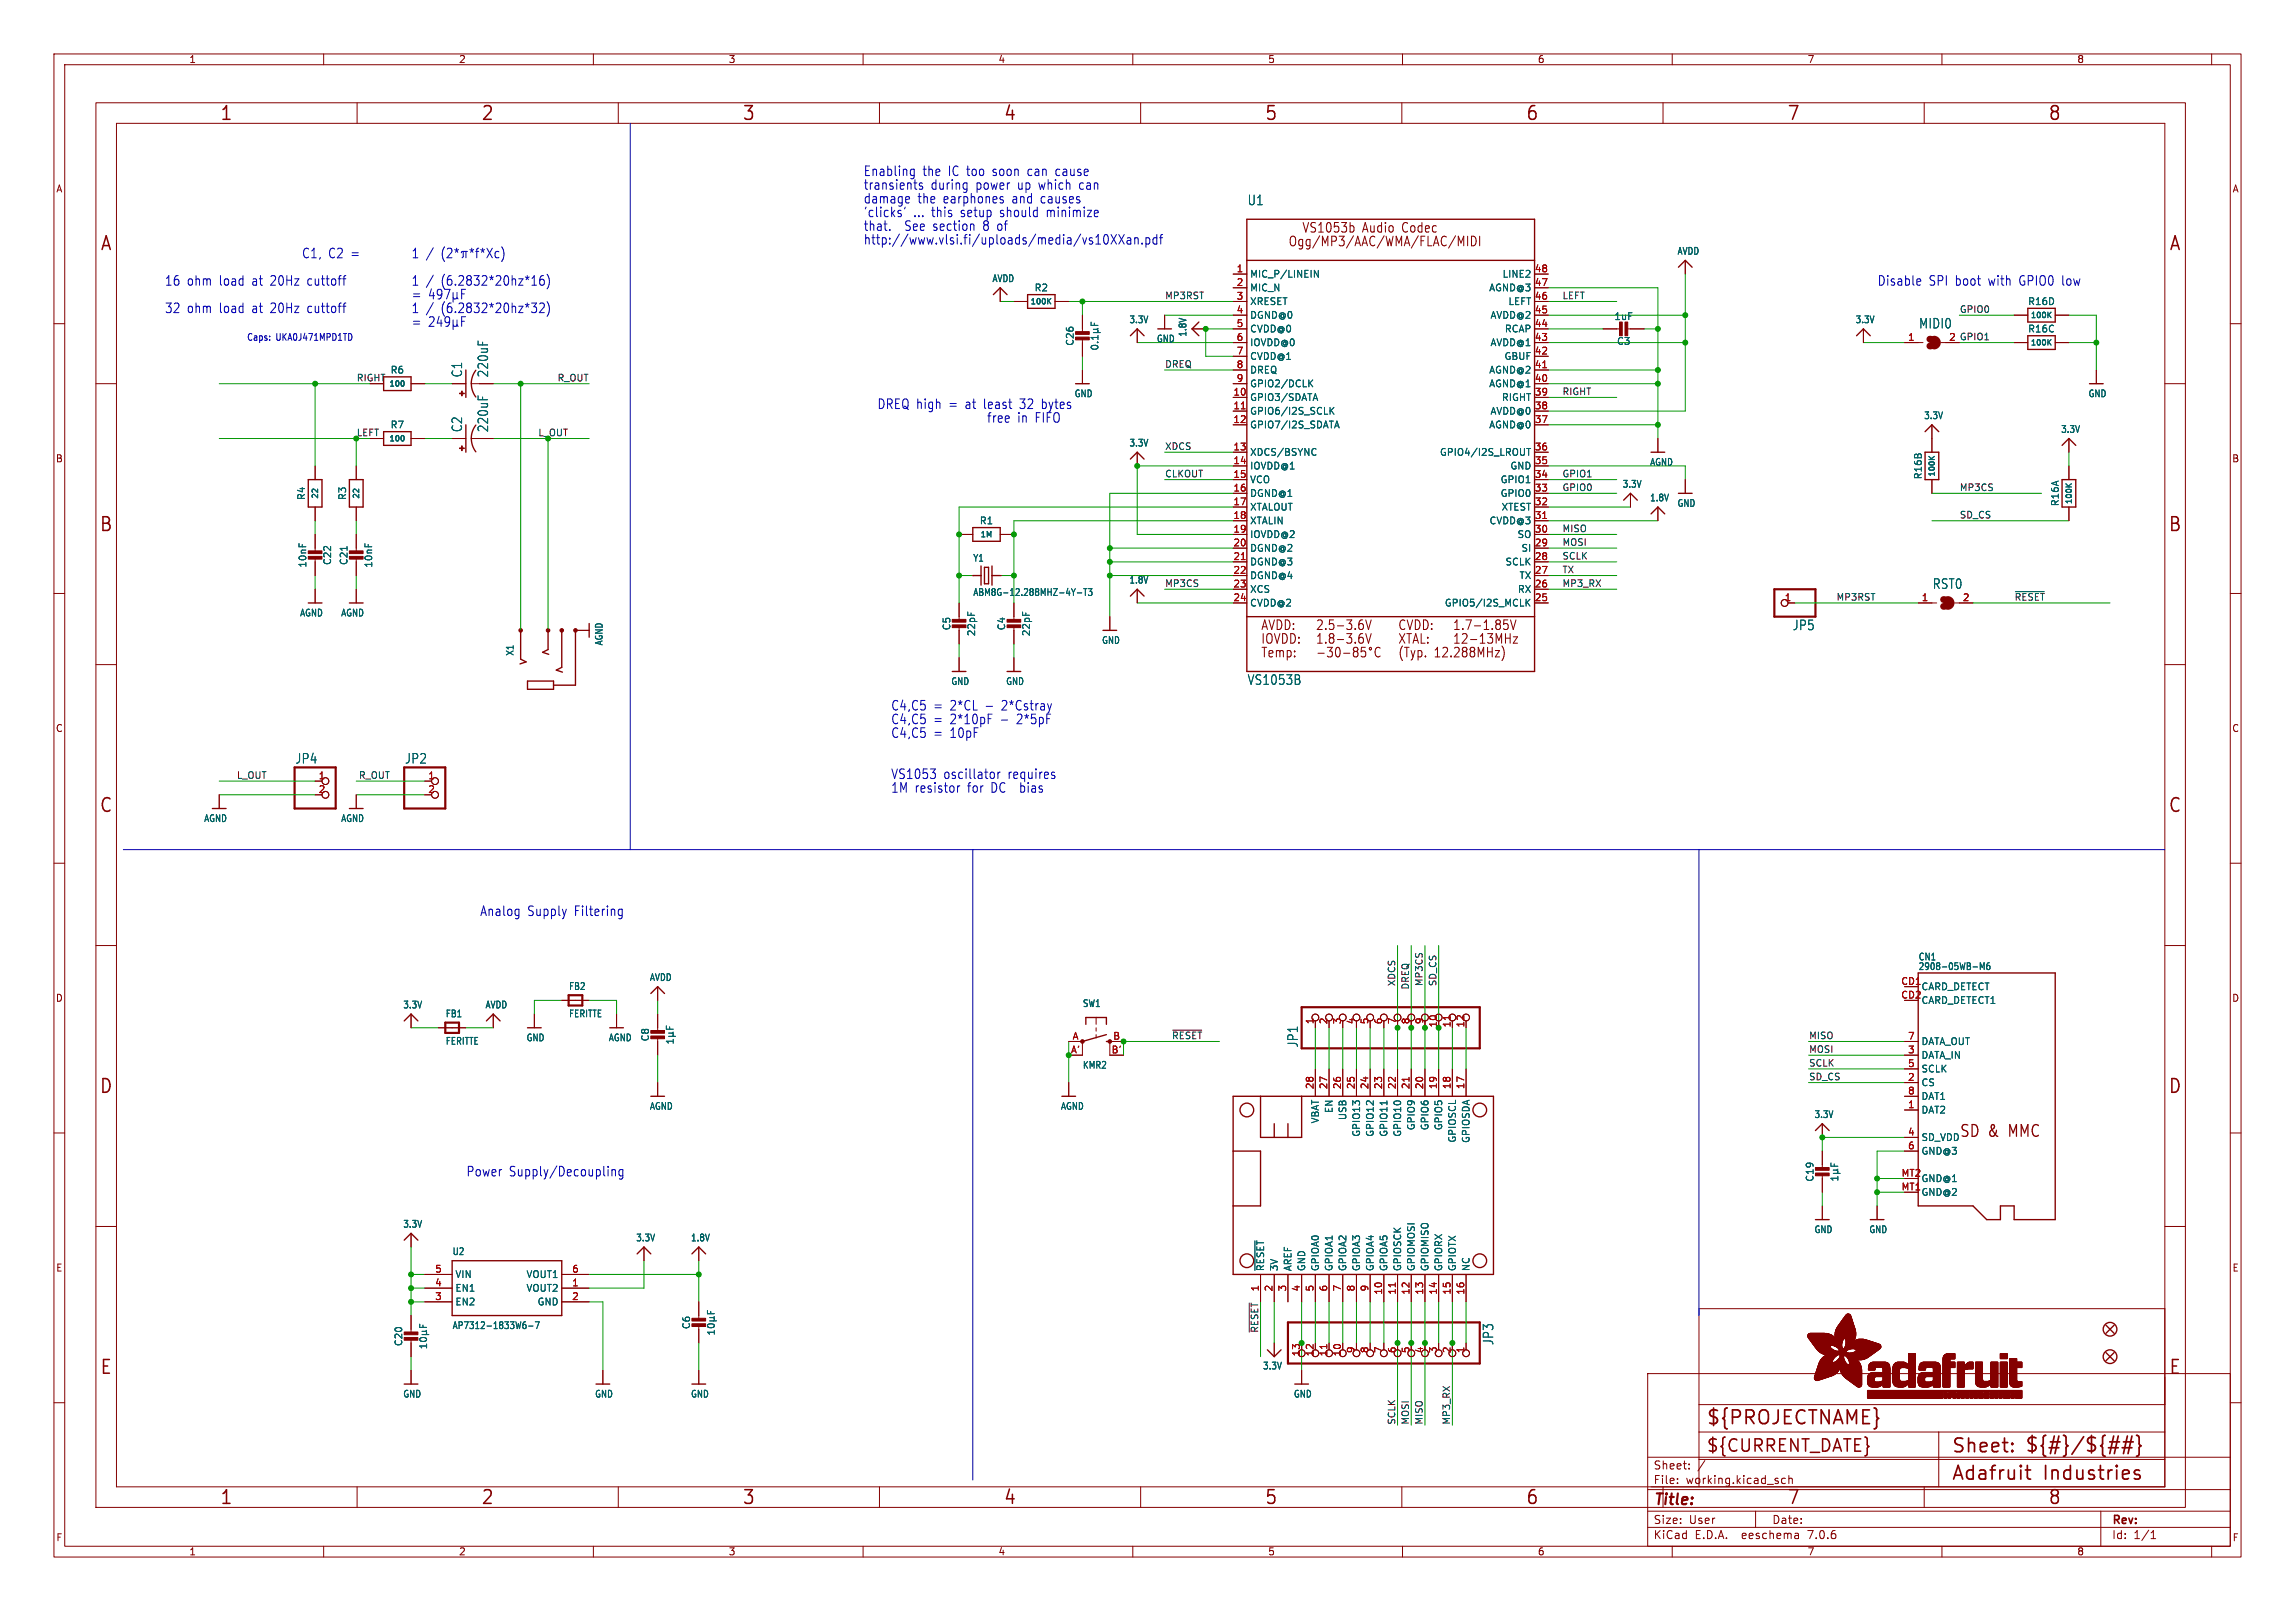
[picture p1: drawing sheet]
<svg xmlns="http://www.w3.org/2000/svg" width="425mm" height="299mm" viewBox="0 0 425 299" stroke-linecap="round" stroke-linejoin="round" font-family="sans-serif">
<defs><g id="words">
<g font-size="3.5" fill="#840000">
<text x="40.7" y="22.7">1</text>
<text x="89.1" y="22.7">2</text>
<text x="137.5" y="22.7">3</text>
<text x="186" y="22.7">4</text>
<text x="234.4" y="22.7">5</text>
<text x="282.8" y="22.7">6</text>
<text x="331.2" y="22.7">7</text>
<text x="379.6" y="22.7">8</text>
<text x="18.5" y="46.8">A</text>
<text x="402" y="46.8">A</text>
<text x="18.3" y="98.9">B</text>
<text x="401.9" y="98.9">B</text>
<text x="18.3" y="150.9">C</text>
<text x="401.9" y="150.9">C</text>
<text x="18.3" y="203">D</text>
<text x="401.9" y="203">D</text>
<text x="18.5" y="255.1">E</text>
<text x="402" y="255.1">E</text>
<text x="316.2" y="264.5">${PROJECTNAME}</text>
<text x="361.7" y="269.7">Sheet:</text>
<text x="375.3" y="269.5">${#}/${##}</text>
<text x="361.7" y="274.7">Adafruit</text>
<text x="378.8" y="274.7">Industries</text>
<text x="40.7" y="279.2">1</text>
<text x="89.1" y="279.2">2</text>
<text x="137.5" y="279.2">3</text>
<text x="186" y="279.2">4</text>
<text x="234.4" y="279.2">5</text>
<text x="282.8" y="279.2">6</text>
<text x="331.2" y="279.2">7</text>
<text x="379.6" y="279.2">8</text>
</g>
<text font-size="3.2" fill="#840000" x="316.2" y="269.5">${CURRENT_DATE}</text>
<g font-size="3" fill="#840000">
<text x="363.2" y="211.1">SD &amp;</text>
<text x="372.6" y="211.1">MMC</text>
</g>
<text font-size="2.8" fill="#840000" x="306.5" y="279.5">Title:</text>
<g font-size="2.5" fill="#0000c2">
<text x="160" y="32.8">Enabling</text>
<text x="160" y="35.3">transients</text>
<text x="171" y="32.8">the</text>
<text x="172.6" y="35.3">during</text>
<text x="175.9" y="32.8">IC too</text>
<text x="181" y="35.3">power</text>
<text x="184.3" y="32.8">soon</text>
<text x="188.8" y="35.3">up which</text>
<text x="190.9" y="32.8">can</text>
<text x="196.3" y="32.8">cause</text>
<text x="200.5" y="35.3">can</text>
<text x="160" y="37.9">damage</text>
<text x="160" y="40.4">'clicks'</text>
<text x="169.3" y="40.4">... this</text>
<text x="170.1" y="37.9">the</text>
<text x="174.9" y="37.9">earphones</text>
<text x="178.3" y="40.4">setup</text>
<text x="185.7" y="40.4">should</text>
<text x="187.8" y="37.9">and</text>
<text x="193.2" y="37.9">causes</text>
<text x="194.5" y="40.4">minimize</text>
<text x="160" y="45.5">http://www.vlsi.fi/uploads/media/vs10XXan.pdf</text>
<text x="160" y="42.9">that.</text>
<text x="167.8" y="42.9">See section</text>
<text x="182.6" y="42.9">8 of</text>
<text x="30.5" y="53.1">16</text>
<text x="34.7" y="53.1">ohm</text>
<text x="40.7" y="53.1">load</text>
<text x="46.9" y="53.1">at</text>
<text x="50.5" y="53.1">20Hz</text>
<text x="55.9" y="48">C1, C2 =</text>
<text x="57.5" y="53.1">cuttoff</text>
<text x="76.2" y="53.1">1 /</text>
<text x="76.2" y="48">1 /</text>
<text x="81.8" y="53.1">(6.2832*20hz*16)</text>
<text x="348" y="53.1">Disable</text>
<text x="357.6" y="53.1">SPI boot</text>
<text x="368.8" y="53.1">with</text>
<text x="374.7" y="53.1">GPIO0 low</text>
<text x="30.5" y="58.2">32</text>
<text x="34.7" y="58.2">ohm</text>
<text x="40.7" y="58.2">load</text>
<text x="46.9" y="58.2">at</text>
<text x="50.5" y="58.2">20Hz</text>
<text x="57.5" y="58.2">cuttoff</text>
<text x="76.2" y="58.2">1 /</text>
<text x="76.2" y="55.6">=</text>
<text x="81.8" y="58.2">(6.2832*20hz*32)</text>
<text x="76.2" y="60.7">=</text>
<text x="162.6" y="76">DREQ high</text>
<text x="176" y="76">=</text>
<text x="179.1" y="76">at</text>
<text x="182.7" y="76">least</text>
<text x="189.5" y="76">32</text>
<text x="193.7" y="76">bytes</text>
<text x="182.9" y="78.5">free</text>
<text x="188.6" y="78.5">in</text>
<text x="192" y="78.5">FIFO</text>
<text x="165.1" y="131.8">C4,C5</text>
<text x="173" y="131.8">=</text>
<text x="176.2" y="131.8">2*CL</text>
<text x="182.8" y="131.8">-</text>
<text x="186" y="131.8">2*Cstray</text>
<text x="165.1" y="134.4">C4,C5</text>
<text x="165.1" y="136.9">C4,C5</text>
<text x="173" y="134.4">=</text>
<text x="173" y="136.9">=</text>
<text x="176.2" y="134.4">2*10pF</text>
<text x="176.2" y="136.9">10pF</text>
<text x="185.6" y="134.4">-</text>
<text x="188.8" y="134.4">2*5pF</text>
<text x="165.1" y="147.1">1M resistor</text>
<text x="165.1" y="144.5">VS1053</text>
<text x="174.9" y="144.5">oscillator</text>
<text x="179.4" y="147.1">for</text>
<text x="183.9" y="147.1">DC</text>
<text x="186.9" y="144.5">requires</text>
<text x="189.6" y="147.1">bias</text>
<text x="88.9" y="169.9">Analog</text>
<text x="97.8" y="169.9">Supply</text>
<text x="106.6" y="169.9">Filtering</text>
<text x="86.4" y="218.2">Power</text>
<text x="94.4" y="218.2">Supply/Decoupling</text>
</g>
<g font-size="2.5" fill="#006464">
<text x="231.2" y="38.2">U1</text>
<text x="355.7" y="61.1">MIDI0</text>
<text x="85.9" y="70" transform="rotate(-90 85.9 70)">C1</text>
<text x="90.7" y="70" transform="rotate(-90 90.7 70)">220uF</text>
<text x="85.9" y="80.2" transform="rotate(-90 85.9 80.2)">C2</text>
<text x="90.7" y="80.2" transform="rotate(-90 90.7 80.2)">220uF</text>
<text x="358.2" y="109.4">RST0</text>
<text x="332.2" y="117">JP5</text>
<text x="231.2" y="127.1">VS1053B</text>
<text x="54.7" y="141.7">JP4</text>
<text x="75" y="141.7">JP2</text>
<text x="240.8" y="194.3" transform="rotate(-90 240.8 194.3)">JP1</text>
<text x="277" y="249.4" transform="rotate(-90 277 249.4)">JP3</text>
</g>
<g font-size="2.5" fill="#840000">
<text x="238.8" y="45.9">Ogg/MP3/AAC/WMA/FLAC/MIDI</text>
<text x="241.3" y="43.4">VS1053b</text>
<text x="252.6" y="43.4">Audio</text>
<text x="260.1" y="43.4">Codec</text>
<text x="233.7" y="117">AVDD:</text>
<text x="233.7" y="119.6">IOVDD:</text>
<text x="243.8" y="119.6">1.8-3.6V</text>
<text x="243.8" y="117">2.5-3.6V</text>
<text x="259.1" y="117">CVDD:</text>
<text x="259.1" y="119.6">XTAL:</text>
<text x="269.2" y="117">1.7-1.85V</text>
<text x="269.2" y="119.6">12-13MHz</text>
<text x="233.7" y="122.1">Temp:</text>
<text x="265.9" y="122.1">12.288MHz)</text>
</g>
<g font-size="2.1" fill="#840000">
<text x="306.5" y="275.3">File:</text>
<text x="306.5" y="272.6">Sheet:</text>
<text x="312.5" y="275.3">working.kicad_sch</text>
<text x="306.5" y="285.5">KiCad</text>
<text x="306.5" y="282.7">Size:</text>
<text x="313.1" y="282.7">User</text>
<text x="314.2" y="285.5">E.D.A.</text>
<text x="323.1" y="285.5">eeschema</text>
<text x="328.4" y="282.7">Date:</text>
<text x="335.4" y="285.5">7.0.6</text>
<text x="391.4" y="282.9">Rev:</text>
<text x="391.4" y="285.5">Id:</text>
<text x="395.5" y="285.5">1/1</text>
</g>
<g font-size="1.8" fill="#840000">
<text x="35" y="11.9">1</text>
<text x="85" y="11.9">2</text>
<text x="135" y="11.9">3</text>
<text x="185" y="11.9">4</text>
<text x="235" y="11.9">5</text>
<text x="285" y="11.9">6</text>
<text x="335" y="11.9">7</text>
<text x="385" y="11.9">8</text>
<text x="10.3" y="35.9">A</text>
<text x="413.8" y="35.9">A</text>
<text x="361.2" y="63.2">2 GPIO1</text>
<text x="10.3" y="85.9">B</text>
<text x="413.7" y="85.9">B</text>
<text x="10.3" y="135.9">C</text>
<text x="413.7" y="135.9">C</text>
<text x="10.3" y="185.9">D</text>
<text x="413.7" y="185.9">D</text>
<text x="10.3" y="235.9">E</text>
<text x="413.8" y="235.9">E</text>
<text x="10.3" y="285.9">F</text>
<text x="413.8" y="285.9">F</text>
<text x="35" y="288.5">1</text>
<text x="85" y="288.5">2</text>
<text x="135" y="288.5">3</text>
<text x="185" y="288.5">4</text>
<text x="235" y="288.5">5</text>
<text x="285" y="288.5">6</text>
<text x="335" y="288.5">7</text>
<text x="385" y="288.5">8</text>
</g>
<g font-size="1.8" fill="#006464">
<text x="310.9" y="47.4">AVDD</text>
<text x="183.9" y="52.5">AVDD</text>
<text x="231.6" y="51.7">MIC_P/LINEIN</text>
<text x="278.4" y="51.7">LINE2</text>
<text x="191.7" y="54.2">R2</text>
<text x="231.6" y="54.2">MIC_N</text>
<text x="231.6" y="56.7">XRESET</text>
<text x="231.6" y="59.3">DGND@0</text>
<text x="276" y="54.2">AGND@3</text>
<text x="276.2" y="59.3">AVDD@2</text>
<text x="279.5" y="56.7">LEFT</text>
<text x="299.2" y="59.5">1uF</text>
<text x="375.9" y="56.7">R16D</text>
<text x="199.2" y="64.2" transform="rotate(-90 199.2 64.2)">C26</text>
<text x="209.3" y="60.1">3.3V</text>
<text x="214.3" y="63.7">GND</text>
<text x="220.1" y="62.5" transform="rotate(-90 220.1 62.5)">1.8V</text>
<text x="231.6" y="61.8">CVDD@0</text>
<text x="231.6" y="64.4">IOVDD@0</text>
<text x="276.2" y="64.4">AVDD@1</text>
<text x="278.9" y="61.8">RCAP</text>
<text x="299.7" y="64.1">C3</text>
<text x="343.9" y="60.1">3.3V</text>
<text x="375.9" y="61.8">R16C</text>
<text x="72.3" y="69.4">R6</text>
<text x="231.6" y="66.9">CVDD@1</text>
<text x="231.6" y="69.4">DREQ</text>
<text x="231.6" y="72">GPIO2/DCLK</text>
<text x="276" y="72">AGND@1</text>
<text x="276" y="69.4">AGND@2</text>
<text x="278.8" y="66.9">GBUF</text>
<text x="199.1" y="73.8">GND</text>
<text x="231.6" y="74.5">GPIO3/SDATA</text>
<text x="231.6" y="77.1">GPIO6/I2S_SCLK</text>
<text x="276.2" y="77.1">AVDD@0</text>
<text x="278.3" y="74.5">RIGHT</text>
<text x="356.6" y="77.9">3.3V</text>
<text x="387.1" y="73.8">GND</text>
<text x="72.3" y="79.6">R7</text>
<text x="209.3" y="83">3.3V</text>
<text x="231.6" y="79.6">GPIO7/I2S_SDATA</text>
<text x="276" y="79.6">AGND@0</text>
<text x="382" y="80.4">3.3V</text>
<text x="231.6" y="84.7">XDCS/BSYNC</text>
<text x="231.6" y="87.2">IOVDD@1</text>
<text x="231.6" y="89.8">VCO</text>
<text x="266.8" y="84.7">GPIO4/I2S_LROUT</text>
<text x="278.1" y="89.8">GPIO1</text>
<text x="279.9" y="87.2">GND</text>
<text x="305.8" y="86.5">AGND</text>
<text x="356.5" y="88.9" transform="rotate(-90 356.5 88.9)">R16B</text>
<text x="56.7" y="92.8" transform="rotate(-90 56.7 92.8)">R4</text>
<text x="64.4" y="92.8" transform="rotate(-90 64.4 92.8)">R3</text>
<text x="231.6" y="92.3">DGND@1</text>
<text x="231.6" y="94.8">XTALOUT</text>
<text x="278.1" y="92.3">GPIO0</text>
<text x="278.3" y="94.8">XTEST</text>
<text x="300.7" y="90.6">3.3V</text>
<text x="305.8" y="93.1">1.8V</text>
<text x="310.9" y="94.1">GND</text>
<text x="381.9" y="93.9" transform="rotate(-90 381.9 93.9)">R16A</text>
<text x="181.5" y="97.4">R1</text>
<text x="231.6" y="97.4">XTALIN</text>
<text x="231.6" y="99.9">IOVDD@2</text>
<text x="276" y="97.4">CVDD@3</text>
<text x="281.2" y="99.9">SO</text>
<text x="57" y="105.3" transform="rotate(-90 57 105.3)">10nF</text>
<text x="61.6" y="104.8" transform="rotate(-90 61.6 104.8)">C22</text>
<text x="64.6" y="104.8" transform="rotate(-90 64.6 104.8)">C21</text>
<text x="69.2" y="105.3" transform="rotate(-90 69.2 105.3)">10nF</text>
<text x="180.3" y="104.3">Y1</text>
<text x="231.6" y="102.5">DGND@2</text>
<text x="231.6" y="105">DGND@3</text>
<text x="231.6" y="107.5">DGND@4</text>
<text x="279" y="105">SCLK</text>
<text x="281.6" y="107.5">TX</text>
<text x="282" y="102.5">SI</text>
<text x="180.3" y="110.7">ABM8G-12.288MHZ-4Y-T3</text>
<text x="209.3" y="108.4">1.8V</text>
<text x="231.6" y="110.1">XCS</text>
<text x="231.6" y="112.6">CVDD@2</text>
<text x="267.7" y="112.6">GPIO5/I2S_MCLK</text>
<text x="281.3" y="110.1">RX</text>
<text x="55.5" y="114.5">AGND</text>
<text x="63.1" y="114.5">AGND</text>
<text x="111.9" y="119.7" transform="rotate(-90 111.9 119.7)">AGND</text>
<text x="176.4" y="116.9" transform="rotate(-90 176.4 116.9)">C5</text>
<text x="181" y="118" transform="rotate(-90 181 118)">22pF</text>
<text x="186.5" y="116.9" transform="rotate(-90 186.5 116.9)">C4</text>
<text x="191.1" y="118" transform="rotate(-90 191.1 118)">22pF</text>
<text x="204.2" y="119.5">GND</text>
<text x="95.4" y="121.7" transform="rotate(-90 95.4 121.7)">X1</text>
<text x="176.2" y="127.2">GND</text>
<text x="186.4" y="127.2">GND</text>
<text x="37.7" y="152.6">AGND</text>
<text x="63.1" y="152.6">AGND</text>
<text x="355.6" y="178.2">CN1</text>
<text x="105.4" y="183.7">FB2</text>
<text x="120.4" y="182">AVDD</text>
<text x="355.6" y="180">2908-05WB-M6</text>
<text x="356.1" y="183.7">CARD_DETECT</text>
<text x="74.6" y="187.1">3.3V</text>
<text x="82.5" y="188.8">FB1</text>
<text x="89.9" y="187.1">AVDD</text>
<text x="105.4" y="188.8">FERITTE</text>
<text x="200.6" y="186.9">SW1</text>
<text x="356.1" y="186.3">CARD_DETECT1</text>
<text x="82.5" y="193.8">FERITTE</text>
<text x="97.5" y="193.2">GND</text>
<text x="112.7" y="193.2">AGND</text>
<text x="120.5" y="193.1" transform="rotate(-90 120.5 193.1)">C8</text>
<text x="356.1" y="196.4">DATA_IN</text>
<text x="356.1" y="193.9">DATA_OUT</text>
<text x="200.6" y="198.3">KMR2</text>
<text x="356.1" y="201.5">CS</text>
<text x="356.1" y="199">SCLK</text>
<text x="120.4" y="205.9">AGND</text>
<text x="196.6" y="205.9">AGND</text>
<text x="244.7" y="208.3" transform="rotate(-90 244.7 208.3)">VBAT</text>
<text x="247.2" y="206.4" transform="rotate(-90 247.2 206.4)">EN</text>
<text x="249.8" y="207.7" transform="rotate(-90 249.8 207.7)">USB</text>
<text x="262.5" y="209.6" transform="rotate(-90 262.5 209.6)">GPIO9</text>
<text x="265" y="209.6" transform="rotate(-90 265 209.6)">GPIO6</text>
<text x="267.6" y="209.6" transform="rotate(-90 267.6 209.6)">GPIO5</text>
<text x="336.3" y="207.4">3.3V</text>
<text x="356.1" y="206.6">DAT2</text>
<text x="356.1" y="204.1">DAT1</text>
<text x="252.3" y="210.8" transform="rotate(-90 252.3 210.8)">GPIO13</text>
<text x="254.9" y="210.8" transform="rotate(-90 254.9 210.8)">GPIO12</text>
<text x="257.4" y="210.8" transform="rotate(-90 257.4 210.8)">GPIO11</text>
<text x="259.9" y="210.8" transform="rotate(-90 259.9 210.8)">GPIO10</text>
<text x="270.1" y="211.9" transform="rotate(-90 270.1 211.9)">GPIOSCL</text>
<text x="272.6" y="212" transform="rotate(-90 272.6 212)">GPIOSDA</text>
<text x="356.1" y="211.7">SD_VDD</text>
<text x="356.1" y="214.2">GND@3</text>
<text x="336.4" y="219.1" transform="rotate(-90 336.4 219.1)">C19</text>
<text x="356.1" y="221.8">GND@2</text>
<text x="356.1" y="219.3">GND@1</text>
<text x="74.6" y="227.8">3.3V</text>
<text x="83.8" y="232.8">U2</text>
<text x="117.8" y="230.3">3.3V</text>
<text x="128" y="230.3">1.8V</text>
<text x="336.3" y="228.8">GND</text>
<text x="346.4" y="228.8">GND</text>
<text x="84.3" y="239.6">EN1</text>
<text x="84.3" y="237.1">VIN</text>
<text x="97.5" y="239.6">VOUT2</text>
<text x="97.5" y="237.1">VOUT1</text>
<text x="234.5" y="235.7" transform="rotate(-90 234.5 235.7)">~{RESET}</text>
<text x="237.1" y="235.7" transform="rotate(-90 237.1 235.7)">3V</text>
<text x="239.6" y="235.7" transform="rotate(-90 239.6 235.7)">AREF</text>
<text x="242.2" y="235.7" transform="rotate(-90 242.2 235.7)">GND</text>
<text x="244.7" y="235.7" transform="rotate(-90 244.7 235.7)">GPIOA0</text>
<text x="247.2" y="235.7" transform="rotate(-90 247.2 235.7)">GPIOA1</text>
<text x="249.8" y="235.7" transform="rotate(-90 249.8 235.7)">GPIOA2</text>
<text x="252.3" y="235.7" transform="rotate(-90 252.3 235.7)">GPIOA3</text>
<text x="254.9" y="235.7" transform="rotate(-90 254.9 235.7)">GPIOA4</text>
<text x="257.4" y="235.7" transform="rotate(-90 257.4 235.7)">GPIOA5</text>
<text x="259.9" y="235.7" transform="rotate(-90 259.9 235.7)">GPIOSCK</text>
<text x="262.5" y="235.7" transform="rotate(-90 262.5 235.7)">GPIOMOSI</text>
<text x="265" y="235.7" transform="rotate(-90 265 235.7)">GPIOMISO</text>
<text x="267.6" y="235.7" transform="rotate(-90 267.6 235.7)">GPIORX</text>
<text x="270.1" y="235.7" transform="rotate(-90 270.1 235.7)">GPIOTX</text>
<text x="272.6" y="235.7" transform="rotate(-90 272.6 235.7)">NC</text>
<text x="84.3" y="242.2">EN2</text>
<text x="99.6" y="242.2">GND</text>
<text x="74.8" y="249.6" transform="rotate(-90 74.8 249.6)">C20</text>
<text x="83.8" y="246.5">AP7312-1833W6-7</text>
<text x="128.1" y="246.5" transform="rotate(-90 128.1 246.5)">C6</text>
<text x="234" y="254">3.3V</text>
<text x="74.6" y="259.2">GND</text>
<text x="110.2" y="259.2">GND</text>
<text x="128" y="259.2">GND</text>
<text x="239.7" y="259.2">GND</text>
</g>
<g font-size="1.8" fill="#a90000">
<text x="229.2" y="50.5">1</text>
<text x="229.2" y="53.1">2</text>
<text x="284.4" y="53.1">47</text>
<text x="284.4" y="50.5">48</text>
<text x="229.2" y="55.6">3</text>
<text x="229.2" y="58.2">4</text>
<text x="284.4" y="58.2">45</text>
<text x="284.4" y="55.6">46</text>
<text x="229.2" y="60.7">5</text>
<text x="229.2" y="63.2">6</text>
<text x="229.2" y="65.8">7</text>
<text x="284.4" y="65.8">42</text>
<text x="284.4" y="63.2">43</text>
<text x="284.4" y="60.7">44</text>
<text x="353.6" y="63.2">1</text>
<text x="361.2" y="63.2">2</text>
<text x="229.2" y="68.3">8</text>
<text x="229.2" y="70.9">9</text>
<text x="284.4" y="70.9">40</text>
<text x="284.4" y="68.3">41</text>
<text x="228.6" y="73.4">10</text>
<text x="228.6" y="75.9">11</text>
<text x="284.4" y="75.9">38</text>
<text x="284.4" y="73.4">39</text>
<text x="228.6" y="78.5">12</text>
<text x="228.6" y="83.6">13</text>
<text x="284.4" y="83.6">36</text>
<text x="284.4" y="78.5">37</text>
<text x="228.6" y="86.1">14</text>
<text x="228.6" y="88.6">15</text>
<text x="284.4" y="88.6">34</text>
<text x="284.4" y="86.1">35</text>
<text x="228.6" y="91.2">16</text>
<text x="228.6" y="93.7">17</text>
<text x="284.4" y="93.7">32</text>
<text x="284.4" y="91.2">33</text>
<text x="228.6" y="96.3">18</text>
<text x="228.6" y="98.8">19</text>
<text x="228.6" y="101.3">20</text>
<text x="284.4" y="101.3">29</text>
<text x="284.4" y="98.8">30</text>
<text x="284.4" y="96.3">31</text>
<text x="228.6" y="103.9">21</text>
<text x="228.6" y="106.4">22</text>
<text x="284.4" y="106.4">27</text>
<text x="284.4" y="103.9">28</text>
<text x="228.6" y="109">23</text>
<text x="228.6" y="111.5">24</text>
<text x="284.4" y="111.5">25</text>
<text x="284.4" y="109">26</text>
<text x="330.8" y="111.5">1</text>
<text x="356.2" y="111.5">1</text>
<text x="363.8" y="111.5">2</text>
<text x="59" y="144.5">1</text>
<text x="59" y="147.1">2</text>
<text x="79.3" y="144.5">1</text>
<text x="79.3" y="147.1">2</text>
<text x="352.4" y="182.6">CD1</text>
<text x="352.4" y="185.2">CD2</text>
<text x="243.6" y="189.9" transform="rotate(-90 243.6 189.9)">1</text>
<text x="246.1" y="189.9" transform="rotate(-90 246.1 189.9)">2</text>
<text x="248.7" y="189.9" transform="rotate(-90 248.7 189.9)">3</text>
<text x="251.2" y="189.9" transform="rotate(-90 251.2 189.9)">4</text>
<text x="253.7" y="189.9" transform="rotate(-90 253.7 189.9)">5</text>
<text x="256.3" y="189.9" transform="rotate(-90 256.3 189.9)">6</text>
<text x="258.8" y="189.9" transform="rotate(-90 258.8 189.9)">7</text>
<text x="261.4" y="189.9" transform="rotate(-90 261.4 189.9)">8</text>
<text x="263.9" y="189.9" transform="rotate(-90 263.9 189.9)">9</text>
<text x="266.4" y="190.5" transform="rotate(-90 266.4 190.5)">10</text>
<text x="269" y="190.5" transform="rotate(-90 269 190.5)">11</text>
<text x="271.5" y="190.5" transform="rotate(-90 271.5 190.5)">12</text>
<text x="198.4" y="195.3">A'</text>
<text x="198.7" y="192.8">A</text>
<text x="206" y="195.3">B'</text>
<text x="206.3" y="192.8">B</text>
<text x="353.6" y="195.3">3</text>
<text x="353.6" y="197.9">5</text>
<text x="353.6" y="192.8">7</text>
<text x="243.6" y="202" transform="rotate(-90 243.6 202)">28</text>
<text x="246.1" y="202" transform="rotate(-90 246.1 202)">27</text>
<text x="248.7" y="202" transform="rotate(-90 248.7 202)">26</text>
<text x="251.2" y="202" transform="rotate(-90 251.2 202)">25</text>
<text x="253.7" y="202" transform="rotate(-90 253.7 202)">24</text>
<text x="256.3" y="202" transform="rotate(-90 256.3 202)">23</text>
<text x="258.8" y="202" transform="rotate(-90 258.8 202)">22</text>
<text x="261.4" y="202" transform="rotate(-90 261.4 202)">21</text>
<text x="263.9" y="202" transform="rotate(-90 263.9 202)">20</text>
<text x="266.4" y="202" transform="rotate(-90 266.4 202)">19</text>
<text x="269" y="202" transform="rotate(-90 269 202)">18</text>
<text x="271.5" y="202" transform="rotate(-90 271.5 202)">17</text>
<text x="353.6" y="200.4">2</text>
<text x="353.6" y="202.9">8</text>
<text x="353.6" y="205.5">1</text>
<text x="353.6" y="210.6">4</text>
<text x="353.6" y="213.1">6</text>
<text x="352.4" y="220.7">MT1</text>
<text x="352.4" y="218.2">MT2</text>
<text x="80.6" y="238.5">4</text>
<text x="80.6" y="236">5</text>
<text x="106" y="238.5">1</text>
<text x="106" y="236">6</text>
<text x="233.4" y="239.5" transform="rotate(-90 233.4 239.5)">1</text>
<text x="236" y="239.5" transform="rotate(-90 236 239.5)">2</text>
<text x="238.5" y="239.5" transform="rotate(-90 238.5 239.5)">3</text>
<text x="241" y="239.5" transform="rotate(-90 241 239.5)">4</text>
<text x="243.6" y="239.5" transform="rotate(-90 243.6 239.5)">5</text>
<text x="246.1" y="239.5" transform="rotate(-90 246.1 239.5)">6</text>
<text x="248.7" y="239.5" transform="rotate(-90 248.7 239.5)">7</text>
<text x="251.2" y="239.5" transform="rotate(-90 251.2 239.5)">8</text>
<text x="253.7" y="239.5" transform="rotate(-90 253.7 239.5)">9</text>
<text x="80.6" y="241">3</text>
<text x="106" y="241">2</text>
<text x="256.3" y="240.1" transform="rotate(-90 256.3 240.1)">10</text>
<text x="258.8" y="240.1" transform="rotate(-90 258.8 240.1)">11</text>
<text x="261.4" y="240.1" transform="rotate(-90 261.4 240.1)">12</text>
<text x="263.9" y="240.1" transform="rotate(-90 263.9 240.1)">13</text>
<text x="266.4" y="240.1" transform="rotate(-90 266.4 240.1)">14</text>
<text x="269" y="240.1" transform="rotate(-90 269 240.1)">15</text>
<text x="271.5" y="240.1" transform="rotate(-90 271.5 240.1)">16</text>
<text x="241" y="251.5" transform="rotate(-90 241 251.5)">13</text>
<text x="243.6" y="251.5" transform="rotate(-90 243.6 251.5)">12</text>
<text x="246.1" y="251.5" transform="rotate(-90 246.1 251.5)">11</text>
<text x="248.7" y="251.5" transform="rotate(-90 248.7 251.5)">10</text>
<text x="251.2" y="250.9" transform="rotate(-90 251.2 250.9)">9</text>
<text x="253.7" y="250.9" transform="rotate(-90 253.7 250.9)">8</text>
<text x="256.3" y="250.9" transform="rotate(-90 256.3 250.9)">7</text>
<text x="258.8" y="250.9" transform="rotate(-90 258.8 250.9)">6</text>
<text x="261.4" y="250.9" transform="rotate(-90 261.4 250.9)">5</text>
<text x="263.9" y="250.9" transform="rotate(-90 263.9 250.9)">4</text>
<text x="266.4" y="250.9" transform="rotate(-90 266.4 250.9)">3</text>
<text x="269" y="250.9" transform="rotate(-90 269 250.9)">2</text>
<text x="271.5" y="250.9" transform="rotate(-90 271.5 250.9)">1</text>
</g>
<g font-size="1.8" fill="#0000c2">
<text x="45.7" y="63.3">Caps:</text>
<text x="51.2" y="63.3">UKA0J471MPD1TD</text>
</g>
<g font-size="1.7" fill="#0f0f0f">
<text x="215.9" y="55.5">MP3RST</text>
<text x="289.6" y="55.5">LEFT</text>
<text x="363.2" y="58.1">GPIO0</text>
<text x="103.3" y="70.8">R_OUT</text>
<text x="215.9" y="68.2">DREQ</text>
<text x="289.6" y="73.3">RIGHT</text>
<text x="215.9" y="83.5">XDCS</text>
<text x="215.9" y="88.6">CLKOUT</text>
<text x="289.6" y="88.6">GPIO1</text>
<text x="289.6" y="91.1">GPIO0</text>
<text x="363.2" y="91.1">MP3CS</text>
<text x="289.6" y="101.3">MOSI</text>
<text x="289.6" y="98.7">MISO</text>
<text x="363.2" y="96.2">SD_CS</text>
<text x="289.6" y="106.3">TX</text>
<text x="289.6" y="103.8">SCLK</text>
<text x="215.9" y="108.9">MP3CS</text>
<text x="289.6" y="108.9">MP3_RX</text>
<text x="340.4" y="111.4">MP3RST</text>
<text x="373.4" y="111.4">~{RESET}</text>
<text x="43.8" y="144.4">L_OUT</text>
<text x="66.4" y="144.4">R_OUT</text>
<text x="258.7" y="182.9" transform="rotate(-90 258.7 182.9)">XDCS</text>
<text x="261.3" y="183.5" transform="rotate(-90 261.3 183.5)">DREQ</text>
<text x="263.8" y="182.9" transform="rotate(-90 263.8 182.9)">MP3CS</text>
<text x="266.4" y="182.9" transform="rotate(-90 266.4 182.9)">SD_CS</text>
<text x="217.2" y="192.7">~{RESET}</text>
<text x="335.3" y="192.7">MISO</text>
<text x="335.3" y="197.8">SCLK</text>
<text x="335.3" y="195.2">MOSI</text>
<text x="335.3" y="200.3">SD_CS</text>
<text x="233.3" y="247.1" transform="rotate(-90 233.3 247.1)">~{RESET}1</text>
<text x="258.7" y="264.2" transform="rotate(-90 258.7 264.2)">SCLK</text>
<text x="261.3" y="264.2" transform="rotate(-90 261.3 264.2)">MOSI</text>
<text x="263.8" y="264.2" transform="rotate(-90 263.8 264.2)">MISO</text>
<text x="268.9" y="264.2" transform="rotate(-90 268.9 264.2)">MP3_RX</text>
</g>
<text font-size="1.7" fill="#840000" x="66" y="70.8">RIGHT</text>
<g font-size="1.7" fill="#009600">
<text x="66" y="80.9">LEFT</text>
<text x="99.7" y="80.9">L_OUT</text>
</g>
<g font-size="1.4" fill="#006464">
<text x="190.9" y="56.7">100K</text>
<text x="376.3" y="59.2">100K</text>
<text x="376.3" y="64.3">100K</text>
<text x="72" y="71.9">100</text>
<text x="72" y="82.1">100</text>
<text x="359" y="88.5" transform="rotate(-90 359 88.5)">100K</text>
<text x="59.2" y="92.6" transform="rotate(-90 59.2 92.6)">22</text>
<text x="66.9" y="92.6" transform="rotate(-90 66.9 92.6)">22</text>
<text x="384.4" y="93.6" transform="rotate(-90 384.4 93.6)">100K</text>
<text x="181.6" y="99.9">1M</text>
</g>
</g></defs>
<g fill="none" stroke="#840000" stroke-width=".19">
<path d="M10 10h405.5v278.6h-405.5zM12 12h401.5v274.6h-401.5zM17.8 19.1h387.3v260.3h-387.3zM60 10v2M66.2 19.1v3.8M110 10v2M114.6 19.1v3.8M160 10v2M163 19.1v3.8M210 10v2M211.5 19.1v3.8M259.9 19.1v3.8"/>
<path d="M260 10v2M308.3 19.1v3.8M310 10v2M356.7 19.1v3.8M360 10v2M410 10v2M21.6 22.9h379.7v252.7h-379.7zM10 60h2M185.4 53.3v2.6M188 55.9h2.5M195.6 55.9h2.5M200.7 58.4v3.3"/>
<path d="M215.9 58.4v2.6M228.6 55.9h2.5M228.6 58.4h2.5M228.6 50.8h2.5M228.6 53.3h2.5M250.7 41.8l.3 .4v.5l-.3 .3M270.3 45.6v-1.8l.5 1.3 .5-1.3v1.8M272.1 43.8v1.8M272.8 43.8a.94 .94 0 0 1 .9 .6 .94 .94 0 0 1-.3 1.1l-.6 .1zM274.3 43.8v1.8M284.5 55.9h2.5M284.5 58.4h2.5"/>
<path d="M284.5 50.8h2.5M284.5 53.3h2.5M312.4 48.3v2.5M373.4 58.4h2.5M381 58.4h2.5M413.5 60h2M17.8 71.1h3.8M76.2 71.1h2.5M83.8 71.1h2.6M87.4 71.1h4M200.7 62.7v3.3M200.7 68.6v2.5"/>
<path d="M210.8 61v2.5M221 61h2.5M228.6 71.1h2.5M228.6 63.5h2.5M228.6 61h2.5M228.6 73.7h2.5M228.6 76.2h2.5M228.6 78.7h2.5M228.6 68.6h2.5M228.6 66h2.5M284.5 71.1h2.5M284.5 63.5h2.5"/>
<path d="M284.5 61h2.5M284.5 73.7h2.5M284.5 76.2h2.5M284.5 78.7h2.5M284.5 68.6h2.5M284.5 66h2.5M297.2 61h3.3M301.5 61h3.3M345.4 61v2.5M353.1 63.5h3.4M358.1 78.7v5.1M359.8 63.5h.9"/>
<path d="M373.4 63.5h2.5M381 63.5h2.5M388.6 68.6v2.5M401.3 71.1h3.8M58.4 86.4v2.5M58.4 94v2.5M58.4 99.1v3.3M66 86.4v2.5M66 94v2.5M66 99.1v3.3M68.6 81.3h2.5M76.2 81.3h2.5"/>
<path d="M83.8 81.3h2.6M87.4 81.3h4M177.8 99.1h2.5M185.4 99.1h2.6M210.8 83.8v2.6M228.6 83.8h2.5M228.6 86.4h2.5M228.6 88.9h2.5M228.6 91.4h2.5M228.6 94h2.5M228.6 96.5h2.5M228.6 99.1h2.5"/>
<path d="M284.5 83.8h2.5M284.5 86.4h2.5M284.5 88.9h2.5M284.5 91.4h2.5M284.5 94h2.5M284.5 96.5h2.5M284.5 99.1h2.5M302.3 91.4v2.6M307.3 81.3v2.5M307.3 94v2.5M312.4 88.9v2.5M358.1 88.9v2.5"/>
<path d="M383.5 81.3v2.5M383.5 86.4v2.5M383.5 94v2.5M10 110h2M58.4 103.4v3.3M58.4 109.2v2.6M66 103.4v3.3M66 109.2v2.6M96.5 116.8h.1M101.6 116.8h.1M104.1 116.8h.1M106.7 116.8h.1"/>
<path d="M106.7 116.8h2.5M177.8 111.8v3.3M177.8 116.1v3.3M180.3 106.7h.1M185.4 106.7h.1M188 111.8v3.3M188 116.1v3.3M205.7 114.3v2.5M210.8 109.2v2.6M228.6 111.8h2.5M228.6 101.6h2.5M228.6 104.1h2.5"/>
<path d="M228.6 106.7h2.5M228.6 109.2h2.5M247 120l-.5 .7 .4 .1v.8l-.2 .2h-.4l-.2-.2M252.6 118.2l.2 .3-.2 .6M252.6 115.7l.2 .2-.2 .7M253.1 120h-.7l-.1 .8 .2-.1h.5l.2 .3-.1 .6-.2 .2h-.4l-.2-.2M253.2 117.4l.5 1.8 .5-1.8M253.2 114.9l.5 1.8 .5-1.8M260.8 120v1.8M278.8 114.9h.7M278.9 115.6h.4l.3 .3-.2 .7-.5 .1M279.1 118.3h.9"/>
<path d="M280 117.4v1.8M280 114.9l.5 1.8 .5-1.8M280.5 118h.8l-.8 1.2h.8M284.5 111.8h2.5M284.5 101.6h2.5M284.5 104.1h2.5M284.5 106.7h2.5M284.5 109.2h2.5M331.5 111.8h1.2M355.6 111.8h3.4M362.3 111.8h3.5M413.5 110h2"/>
<path d="M17.8 123.2h3.8M177.8 121.9v2.6M188 121.9v2.6M244.3 121.1h1.2M247.6 120.3v.8l.1 .5 .2 .2 .3-.1 .2-.3v-1.1M249.1 121.1h1.1M250.9 120.4l.3 .3M251.2 120.7l-.3 .4 .1 .5 .2 .2h.3l.2-.4v-.5l-.2-.2M251.2 120.7h.3M251.7 120.4l-.2 .3M255.8 120.2v-.1a.51 .51 0 0 0-.8 .3l-.1 .6a.68 .68 0 0 0 .7 .8l.2-.2M259.7 120.2a2.35 2.35 0 0 0 .3 2.2"/>
<path d="M261.6 120.6l.3 1.2M261.9 121.8l-.1 .4-.2 .2M262.3 120.6l-.4 1.2M262.9 120.6v1.8M262.9 120.7l.4-.1 .3 .3v.5l-.1 .3h-.6M264.2 121.6v.2M278.8 120.5v1.2l-.4 .7M401.3 123.2h3.8M10 160h2M40.6 147.3v2.6M58.4 144.8h1.3M66 147.3v2.6"/>
<path d="M78.7 144.8h1.3M413.5 160h2M17.8 175.3h3.8M401.3 175.3h3.8M76.2 188v2.5M81.3 190.5h5.1M91.4 188v2.5M99.1 188v2.5M104.1 185.4h5.1M114.3 188v2.5M121.9 182.9v2.5M121.9 188v3.3"/>
<path d="M121.9 192.3v3.3M198.1 193h2.6v2.6h-2.6M203.2 188.6v1.3M203.2 190.5v.6M203.2 191.8v.6M208.3 193h-2.6v2.6h2.6M243.8 189.2v1.3M243.8 198.1v5.1M246.4 198.1v5.1M248.9 189.2v1.3M248.9 198.1v5.1M251.5 198.1v5.1"/>
<path d="M254 189.2v1.3M254 198.1v5.1M256.5 189.2v1.3M256.5 198.1v5.1M259.1 189.2v1.3M259.1 198.1v5.1M261.6 189.2v1.3M261.6 198.1v5.1M264.2 189.2v1.3M264.2 198.1v5.1M266.7 198.1v5.1M269.2 198.1v5.1"/>
<path d="M271.8 198.1v5.1M353.1 193h2.5M353.1 195.6h2.5M353.1 198.1h2.5M10 210h2M121.9 200.7v2.5M198.1 200.7v2.5M337.8 208.3v2.5M337.8 213.4v3.3M337.8 217.7v3.3M353.1 205.7h2.5M353.1 200.7h2.5"/>
<path d="M353.1 210.8h2.5M353.1 213.4h2.5M353.1 203.2h2.5M413.5 210h2M17.8 227.3h3.8M76.2 228.6v2.5M78.7 238.8h5.1M78.7 236.2h5.1M104.1 238.8h5.1M104.1 236.2h5.1M119.4 231.1v2.6M129.5 231.1v2.6"/>
<path d="M233.7 236.2v5.1M236.2 236.2v5.1M238.8 236.2v5.1M241.3 236.2v5.1M243.8 236.2v5.1M246.4 236.2v5.1M248.9 236.2v5.1M251.5 236.2v5.1M254 236.2v5.1M256.5 236.2v5.1M259.1 236.2v5.1M261.6 236.2v5.1"/>
<path d="M264.2 236.2v5.1M266.7 236.2v5.1M269.2 236.2v5.1M271.8 236.2v5.1M337.8 223.5v2.6M348 223.5v2.6M401.3 227.3h3.8M10 260h2M76.2 243.8v3.3M76.2 248.2v3.3M76.2 254v2.5M78.7 241.3h5.1"/>
<path d="M104.1 241.3h5.1M111.8 254v2.5M129.5 241.3v3.3M129.5 245.6v3.3M129.5 254v2.5M236.2 248.9v2.6M241.3 248.9v1.3M241.3 254v2.5M243.8 248.9v1.3M246.4 248.9v1.3M248.9 248.9v1.3M251.5 248.9v1.3"/>
<path d="M254 248.9v1.3M256.5 248.9v1.3M259.1 248.9v1.3M261.6 248.9v1.3M264.2 248.9v1.3M266.7 248.9v1.3M269.2 248.9v1.3M271.8 248.9v1.3M305.5 254.6h108v32h-108zM401.3 242.6h-86.3v33M413.5 260h2M66.2 275.6v3.8"/>
<path d="M114.6 275.6v3.8M163 275.6v3.8M211.5 275.6v3.8M259.9 275.6v3.8M305.5 276.1h108M305.5 270.1h108M308.3 275.6v3.8M311 274.8v.2M311 274.1v.1M313.1 272.1v.2M313.1 271.4v.1M315 265.4h86.3"/>
<path d="M315 260.4h86.3M315 270.5h86.3M316 270.7l-1.2 1.9M331 274.1l-.4-.1-.3 .3v.4l.1 .2h.6M331.6 274.1l.2-.1 .4 .1 .1 .9M331.6 273.5v1.5M356.7 275.6v3.8M359.4 265.4v10.2M60 286.6v2M110 286.6v2M160 286.6v2M210 286.6v2"/>
<path d="M260 286.6v2M305.5 283.1h108M305.5 280.1h108M310 286.6v2M325.5 280.1v3M333.3 284.3l.1 .9M333.4 285.1l-.1 .1M333.4 284.5l-.1 .1M360 286.6v2M389.5 280.1v6.5M398.8 285.2h.8M398.8 284.1l.4-.4v1.5"/>
<path d="M410 286.6v2"/>
<circle cx="330.8" cy="111.8" r=".63"/>
<circle cx="254.1" cy="120.2" r=".23"/>
<circle cx="60.3" cy="147.3" r=".63"/>
<circle cx="60.3" cy="144.8" r=".63"/>
<circle cx="80.6" cy="144.8" r=".63"/>
<circle cx="80.6" cy="147.3" r=".63"/>
<circle cx="243.8" cy="188.6" r=".63"/>
<circle cx="246.4" cy="188.6" r=".63"/>
<circle cx="248.9" cy="188.6" r=".63"/>
<circle cx="251.5" cy="188.6" r=".63"/>
<circle cx="254" cy="188.6" r=".63"/>
<circle cx="256.5" cy="188.6" r=".63"/>
<circle cx="259.1" cy="188.6" r=".63"/>
<circle cx="261.6" cy="188.6" r=".63"/>
<circle cx="264.2" cy="188.6" r=".63"/>
<circle cx="266.7" cy="188.6" r=".63"/>
<circle cx="269.2" cy="188.6" r=".63"/>
<circle cx="271.8" cy="188.6" r=".63"/>
<circle cx="241.3" cy="250.8" r=".63"/>
<circle cx="243.8" cy="250.8" r=".63"/>
<circle cx="246.4" cy="250.8" r=".63"/>
<circle cx="248.9" cy="250.8" r=".63"/>
<circle cx="251.5" cy="250.8" r=".63"/>
<circle cx="254" cy="250.8" r=".63"/>
<circle cx="256.5" cy="250.8" r=".63"/>
<circle cx="259.1" cy="250.8" r=".63"/>
<circle cx="261.6" cy="250.8" r=".63"/>
<circle cx="264.2" cy="250.8" r=".63"/>
<circle cx="266.7" cy="250.8" r=".63"/>
<circle cx="269.2" cy="250.8" r=".63"/>
<circle cx="271.8" cy="250.8" r=".63"/>
</g>
<g fill="#840000" stroke="#840000" stroke-width=".19">
<path d="M335.1 247.7l4.9 .1z"/>
<path d="M335.1 247.7h4.8z"/>
<path d="M335.1 247.6l4.7 .1z"/>
<path d="M335.1 247.6h4.7z"/>
<path d="M335.1 247.6h4.6z"/>
<path d="M335.1 247.5l4.6 .1z"/>
<path d="M335.1 247.5h4.5z"/>
<path d="M335.2 247.8l4.9 .1z"/>
<path d="M335.2 247.8h4.8z"/>
<path d="M335.2 247.4l4.3 .1z"/>
<path d="M335.2 247.4h4.3z"/>
<path d="M335.2 247.9h4.9z"/>
<path d="M335.2 247.4h4.2z"/>
<path d="M335.2 247.9l4.9 .1z"/>
<path d="M335.2 247.3l4.1 .1z"/>
<path d="M335.2 247.3h4z"/>
<path d="M335.3 248h4.9z"/>
<path d="M335.3 247.3h3.8z"/>
<path d="M335.3 248l4.9 .1z"/>
<path d="M335.3 247.2l3.7 .1z"/>
<path d="M335.3 248.1h5z"/>
<path d="M335.3 247.2h3.6z"/>
<path d="M335.4 248.1l4.9 .1z"/>
<path d="M335.4 248.1h4.9z"/>
<path d="M335.4 248.2h4.9z"/>
<path d="M335.4 247.2h3.3z"/>
<path d="M335.4 248.2l6.3 .1z"/>
<path d="M335.5 248.3h6.2z"/>
<path d="M335.5 248.3l6.2 .1z"/>
<path d="M335.5 248.4h6.2z"/>
<path d="M335.6 248.4l6 .1z"/>
<path d="M335.6 248.4h6z"/>
<path d="M335.6 247.1l2.7 .1z"/>
<path d="M335.6 248.5h6z"/>
<path d="M335.7 248.6h5.9z"/>
<path d="M335.7 248.5l5.9 .1z"/>
<path d="M335.7 248.6h5.8z"/>
<path d="M335.7 248.7h5.8z"/>
<path d="M335.7 248.6l5.8 .1z"/>
<path d="M335.8 248.7h5.7z"/>
<path d="M335.8 248.7l5.7 .1z"/>
<path d="M335.8 248.8h5.7z"/>
<path d="M335.9 248.9h5.6z"/>
<path d="M335.9 248.8l5.6 .1z"/>
<path d="M335.9 248.9l5.6 .1z"/>
<path d="M336 249h5.5z"/>
<path d="M336 249l5.4 .1z"/>
<path d="M336 249.1h5.4z"/>
<path d="M336.1 249.1h5.3z"/>
<path d="M336.1 249.2h5.3z"/>
<path d="M336.1 249.1l5.3 .1z"/>
<path d="M336.2 249.2l5.2 .1z"/>
<path d="M336.2 249.3h5.2z"/>
<path d="M336.2 249.3l5.2 .1z"/>
<path d="M336.3 249.4h3.1z"/>
<path d="M336.3 249.4l3 .1z"/>
<path d="M336.3 249.4h3z"/>
<path d="M336.4 255.5l1.7 .1z"/>
<path d="M336.4 255.5h1.7z"/>
<path d="M336.4 255.4l1.9 .1z"/>
<path d="M336.4 255.4h2z"/>
<path d="M336.4 255.3l2.2 .1z"/>
<path d="M336.4 255.3h2.3z"/>
<path d="M336.4 255.3h2.4z"/>
<path d="M336.4 255.2l2.5 .1z"/>
<path d="M336.4 249.5h2.9z"/>
<path d="M336.4 255.6h1.4z"/>
<path d="M336.4 255.6h1.6z"/>
<path d="M336.4 255.2h2.6z"/>
<path d="M336.4 255.2h2.7z"/>
<path d="M336.4 255.1l2.8 .1z"/>
<path d="M336.4 249.5l2.9 .1z"/>
<path d="M336.4 255.7h1.3z"/>
<path d="M336.4 255.6l1.4 .1z"/>
<path d="M336.4 255.1h2.9z"/>
<path d="M336.4 255.1h3z"/>
<path d="M336.4 255l3.1 .1z"/>
<path d="M336.4 255h3.2z"/>
<path d="M336.4 249.6h2.9z"/>
<path d="M336.5 255.7h1z"/>
<path d="M336.5 255h3.2z"/>
<path d="M336.5 254.9l3.2 .1z"/>
<path d="M336.5 254.9h3.3z"/>
<path d="M336.5 254.9h3.4z"/>
<path d="M336.5 249.7h2.8z"/>
<path d="M336.5 249.6l2.8 .1z"/>
<path d="M336.5 255.7l.9 .1z"/>
<path d="M336.5 254.8l3.5 .1z"/>
<path d="M336.5 255.8h.8z"/>
<path d="M336.5 254.8h3.6z"/>
<path d="M336.5 254.7l3.6 .1z"/>
<path d="M336.5 254.7h3.7z"/>
<path d="M336.5 249.7l2.8 .1z"/>
<path d="M336.6 255.8h.6z"/>
<path d="M336.6 254.7h3.6z"/>
<path d="M336.6 254.6l3.7 .1z"/>
<path d="M336.6 254.6h3.7z"/>
<path d="M336.6 254.6h3.8z"/>
<path d="M336.6 249.8h2.7z"/>
<path d="M336.6 254.5l3.8 .1z"/>
<path d="M336.6 254.5h3.8z"/>
<path d="M336.6 249.8h2.8z"/>
<path d="M336.6 255.8l.5 .1z"/>
<path d="M336.6 254.5h3.9z"/>
<path d="M336.6 254.4l3.9 .1z"/>
<path d="M336.6 254.4h4z"/>
<path d="M336.6 249.9h2.8z"/>
<path d="M336.6 249.8l2.8 .1z"/>
<path d="M336.7 254.4h3.9z"/>
<path d="M336.7 254.3l3.9 .1z"/>
<path d="M336.7 254.3h4z"/>
<path d="M336.7 254.2l4 .1z"/>
<path d="M336.7 249.9h2.8z"/>
<path d="M336.7 254.2h4z"/>
<path d="M336.7 250h2.8z"/>
<path d="M336.7 249.9l2.8 .1z"/>
<path d="M336.7 255.9h.3z"/>
<path d="M336.7 254.1l4.1 .1z"/>
<path d="M336.7 254.1h4.1z"/>
<path d="M336.7 250h2.9z"/>
<path d="M336.8 254l4 .1z"/>
<path d="M336.8 254h4.1z"/>
<path d="M336.8 253.9l4.1 .1z"/>
<path d="M336.8 250.1h2.9z"/>
<path d="M336.8 250l2.8 .1z"/>
<path d="M336.8 253.9h4.1z"/>
<path d="M336.8 253.8l4.2 .1z"/>
<path d="M336.8 253.8h4.2z"/>
<path d="M336.9 253.7l4.1 .1z"/>
<path d="M336.9 253.7h4.1z"/>
<path d="M336.9 253.6l4.1 .1z"/>
<path d="M336.9 250.2h2.9z"/>
<path d="M336.9 250.1l2.9 .1z"/>
<path d="M336.9 253.6h4.2z"/>
<path d="M336.9 250.2h3z"/>
<path d="M336.9 253.5l4.2 .1z"/>
<path d="M336.9 253.5h4.2z"/>
<path d="M336.9 253.4l4.2 .1z"/>
<path d="M336.9 250.2l3.1 .1z"/>
<path d="M337 253.4h4.1z"/>
<path d="M337 253.3l4.2 .1z"/>
<path d="M337 250.3h3z"/>
<path d="M337 253.3h4.2z"/>
<path d="M337 250.3h3.1z"/>
<path d="M337 253.2l8 .1z"/>
<path d="M337 253.2h8z"/>
<path d="M337 253.1l8 .1z"/>
<path d="M337 250.3l3.2 .1z"/>
<path d="M337.1 253.1h7.9z"/>
<path d="M337.1 253l7.9 .1z"/>
<path d="M337.1 253h7.8z"/>
<path d="M337.1 250.4h3.2z"/>
<path d="M337.1 252.9l5.6 .1z"/>
<path d="M337.1 250.4h3.3z"/>
<path d="M337.1 252.9h5.4z"/>
<path d="M337.1 252.8l5.3 .1z"/>
<path d="M337.1 252.8h5.3z"/>
<path d="M337.1 250.4l5.2 .1z"/>
<path d="M337.2 252.8h5.2z"/>
<path d="M337.2 252.7l5.1 .1z"/>
<path d="M337.2 252.7h5.1z"/>
<path d="M337.2 250.5h5.1z"/>
<path d="M337.2 252.7h5z"/>
<path d="M337.2 252.6l5 .1z"/>
<path d="M337.2 252.6h5z"/>
<path d="M337.2 252.5l4.9 .1z"/>
<path d="M337.2 250.5h5z"/>
<path d="M337.3 252.5h2.5z"/>
<path d="M337.3 250.5l5 .1z"/>
<path d="M337.3 252.4l2.4 .1z"/>
<path d="M337.3 250.6h5z"/>
<path d="M337.3 252.4h2.4z"/>
<path d="M337.3 252.3l2.4 .1z"/>
<path d="M337.4 252.3h2.3z"/>
<path d="M337.4 252.2l2.3 .1z"/>
<path d="M337.4 250.6l5 .1z"/>
<path d="M337.4 252.2h2.3z"/>
<path d="M337.4 250.7h5z"/>
<path d="M337.5 252.1l2.2 .1z"/>
<path d="M337.5 252.1h2.3z"/>
<path d="M337.5 250.7l5 .1z"/>
<path d="M337.6 252l2.2 .1z"/>
<path d="M337.6 252h2.2z"/>
<path d="M337.6 250.8h4.9z"/>
<path d="M337.6 251.9l2.2 .1z"/>
<path d="M337.6 250.8h5.2z"/>
<path d="M337.7 251.9h2.2z"/>
<path d="M337.7 251.8l2.2 .1z"/>
<path d="M337.7 251.8h2.2z"/>
<path d="M337.7 250.8l9.7 .1z"/>
<path d="M337.7 251.8h2.3z"/>
<path d="M337.7 250.9h9.6z"/>
<path d="M337.8 251.7l2.2 .1z"/>
<path d="M337.8 251.7h2.2z"/>
<path d="M337.8 250.9h9.5z"/>
<path d="M337.8 251.7h2.3z"/>
<path d="M337.9 251.6l2.2 .1z"/>
<path d="M337.9 251.6h2.2z"/>
<path d="M337.9 250.9l9.3 .1z"/>
<path d="M338 251.5l2.2 .1z"/>
<path d="M338 251h9.2z"/>
<path d="M338 251.5h2.2z"/>
<path d="M338.1 251.5h2.1z"/>
<path d="M338.1 251.4l2.2 .1z"/>
<path d="M338.1 251h9z"/>
<path d="M338.1 251.4h2.2z"/>
<path d="M338.2 251.4h2.2z"/>
<path d="M338.2 251.3l2.2 .1z"/>
<path d="M338.3 251l8.8 .1z"/>
<path d="M338.3 251.3h2.1z"/>
<path d="M338.4 251.3h2.1z"/>
<path d="M338.4 251.1h8.7z"/>
<path d="M338.4 251.2l2.1 .1z"/>
<path d="M338.5 251.2h2.1z"/>
<path d="M338.6 251.2h2.1z"/>
<path d="M338.7 251.1l2 .1z"/>
<path d="M338.9 251.1h1.9z"/>
<path d="M339.8 249.4h1.6z"/>
<path d="M340 249.4h1.4z"/>
<path d="M340 249.4l1.4 .1z"/>
<path d="M340 252.5h2.1z"/>
<path d="M340.1 252.5h2z"/>
<path d="M340.1 249.5h1.3z"/>
<path d="M340.2 247.5h3.8z"/>
<path d="M340.2 247.4l3.8 .1z"/>
<path d="M340.2 247.4h3.8z"/>
<path d="M340.2 247.3l3.8 .1z"/>
<path d="M340.2 247.3h3.8z"/>
<path d="M340.2 252.4l1.9 .1z"/>
<path d="M340.2 249.5l1.2 .1z"/>
<path d="M340.2 247.8h3.8z"/>
<path d="M340.2 247.7l3.8 .1z"/>
<path d="M340.2 247.7h3.8z"/>
<path d="M340.2 247.6l3.8 .1z"/>
<path d="M340.2 247.6h3.8z"/>
<path d="M340.2 247.5l3.8 .1z"/>
<path d="M340.2 247.2l3.8 .1z"/>
<path d="M340.2 247.2h3.8z"/>
<path d="M340.2 247.1l3.8 .1z"/>
<path d="M340.2 247.1h3.8z"/>
<path d="M340.2 247l3.8 .1z"/>
<path d="M340.2 247h3.8z"/>
<path d="M340.2 246.9l3.8 .1z"/>
<path d="M340.2 247.9h3.7z"/>
<path d="M340.2 247.8l3.8 .1z"/>
<path d="M340.2 246.9h3.8z"/>
<path d="M340.2 246.8l3.8 .1z"/>
<path d="M340.3 252.4h1.8z"/>
<path d="M340.3 249.6h1.1z"/>
<path d="M340.3 248h3.6z"/>
<path d="M340.3 247.9l3.6 .1z"/>
<path d="M340.3 247.9h3.6z"/>
<path d="M340.3 246.8h3.7z"/>
<path d="M340.3 246.7l3.7 .1z"/>
<path d="M340.3 246.7h3.7z"/>
<path d="M340.3 252.4h1.7z"/>
<path d="M340.3 248.1h1.6z"/>
<path d="M340.3 248.1h3.6z"/>
<path d="M340.3 248l3.6 .1z"/>
<path d="M340.3 246.6l3.7 .1z"/>
<path d="M340.3 246.6h3.7z"/>
<path d="M340.3 249.6h1.2z"/>
<path d="M340.3 248.2h1.5z"/>
<path d="M340.3 248.1l1.5 .1z"/>
<path d="M340.3 246.5l3.6 .1z"/>
<path d="M340.3 246.5h3.6z"/>
<path d="M340.4 252.3l1.6 .1z"/>
<path d="M340.4 248.2h1.3z"/>
<path d="M340.4 246.5h3.5z"/>
<path d="M340.4 246.4l3.5 .1z"/>
<path d="M340.4 246.4h3.5z"/>
<path d="M340.4 252.3h1.6z"/>
<path d="M340.4 249.6l1.1 .1z"/>
<path d="M340.4 246.3l3.5 .1z"/>
<path d="M340.4 249.7h1.1z"/>
<path d="M340.4 246.3h3.5z"/>
<path d="M340.5 252.3h1.5z"/>
<path d="M340.5 246.3h3.4z"/>
<path d="M340.5 246.2l3.4 .1z"/>
<path d="M340.5 246.2h3.4z"/>
<path d="M340.5 252.2l1.5 .1z"/>
<path d="M340.5 249.7h1z"/>
<path d="M340.5 246.2h3.3z"/>
<path d="M340.5 246.1l3.3 .1z"/>
<path d="M340.5 246.1h3.3z"/>
<path d="M340.6 252.2h1.4z"/>
<path d="M340.6 252.2h1.3z"/>
<path d="M340.6 249.7l.9 .1z"/>
<path d="M340.6 246.1h3.2z"/>
<path d="M340.6 246l3.2 .1z"/>
<path d="M340.6 252.1l1.3 .1z"/>
<path d="M340.6 249.8h.9z"/>
<path d="M340.6 246h3.2z"/>
<path d="M340.6 245.9h3.2z"/>
<path d="M340.7 252.1h1.2z"/>
<path d="M340.7 249.8h.8z"/>
<path d="M340.7 245.9h3.1z"/>
<path d="M340.7 245.8l3 .1z"/>
<path d="M340.7 252l1.2 .1z"/>
<path d="M340.7 249.9h.8z"/>
<path d="M340.7 249.8l.8 .1z"/>
<path d="M340.7 245.8h3z"/>
<path d="M340.8 252h1.1z"/>
<path d="M340.8 249.9h.8z"/>
<path d="M340.8 245.7l2.9 .1z"/>
<path d="M340.8 245.7h2.9z"/>
<path d="M340.8 251.9l1 .1z"/>
<path d="M340.8 250h.9z"/>
<path d="M340.8 249.9l.8 .1z"/>
<path d="M340.8 245.6l2.9 .1z"/>
<path d="M340.8 251.9h1z"/>
<path d="M340.9 251.8l.9 .1z"/>
<path d="M340.9 250.4h1.4z"/>
<path d="M340.9 250l2.1 .1z"/>
<path d="M340.9 250h2.3z"/>
<path d="M340.9 245.6h2.8z"/>
<path d="M340.9 251.8h.9z"/>
<path d="M340.9 250.1h1.9z"/>
<path d="M340.9 250.1h2z"/>
<path d="M340.9 245.5l2.7 .1z"/>
<path d="M340.9 245.5h2.7z"/>
<path d="M340.9 251.7l.9 .1z"/>
<path d="M340.9 250.3l1.4 .1z"/>
<path d="M340.9 250.1l1.8 .1z"/>
<path d="M341 251.7h.8z"/>
<path d="M341 250.3h1.4z"/>
<path d="M341 250.2l1.5 .1z"/>
<path d="M341 250.2h1.5z"/>
<path d="M341 250.2h1.6z"/>
<path d="M341 245.4l2.6 .1z"/>
<path d="M341 251.6l.8 .1z"/>
<path d="M341 251.6h.8z"/>
<path d="M341 251.1h6z"/>
<path d="M341 245.4h2.6z"/>
<path d="M341 245.3l2.6 .1z"/>
<path d="M341.1 251.5l.7 .1z"/>
<path d="M341.1 251.5h.7z"/>
<path d="M341.1 251.1l5.8 .1z"/>
<path d="M341.1 245.3h2.5z"/>
<path d="M341.1 251.4l.7 .1z"/>
<path d="M341.1 251.4h.7z"/>
<path d="M341.1 251.3l.7 .1z"/>
<path d="M341.1 251.3h.7z"/>
<path d="M341.1 251.3h.8z"/>
<path d="M341.1 251.2l.8 .1z"/>
<path d="M341.1 251.2h5.7z"/>
<path d="M341.1 251.2h5.8z"/>
<path d="M341.1 245.2l2.5 .1z"/>
<path d="M341.2 253.7h3.9z"/>
<path d="M341.2 253.6l3.9 .1z"/>
<path d="M341.2 253.6h3.9z"/>
<path d="M341.2 253.5l3.9 .1z"/>
<path d="M341.2 253.5h3.9z"/>
<path d="M341.2 253.4l3.9 .1z"/>
<path d="M341.2 253.4h3.8z"/>
<path d="M341.2 245.2h2.3z"/>
<path d="M341.2 254h3.9z"/>
<path d="M341.2 253.9l3.9 .1z"/>
<path d="M341.2 253.9h3.9z"/>
<path d="M341.2 253.8l3.9 .1z"/>
<path d="M341.2 253.8h3.9z"/>
<path d="M341.2 253.7l3.9 .1z"/>
<path d="M341.2 253.3l3.8 .1z"/>
<path d="M341.2 253.3h3.8z"/>
<path d="M341.2 245.1l2.3 .1z"/>
<path d="M341.2 254.1l3.9 .1z"/>
<path d="M341.2 254.1h3.9z"/>
<path d="M341.2 254l3.9 .1z"/>
<path d="M341.2 245.1h2.3z"/>
<path d="M341.3 254.2h3.8z"/>
<path d="M341.3 254.3l3.8 .1z"/>
<path d="M341.3 254.3h3.8z"/>
<path d="M341.3 254.2l3.8 .1z"/>
<path d="M341.3 245l2.1 .1z"/>
<path d="M341.3 245h2.1z"/>
<path d="M341.3 254.4l3.8 .1z"/>
<path d="M341.3 254.4h3.8z"/>
<path d="M341.3 244.9l2.1 .1z"/>
<path d="M341.4 254.5h3.7z"/>
<path d="M341.4 244.9h2z"/>
<path d="M341.4 254.5l3.7 .1z"/>
<path d="M341.4 254.6l3.7 .1z"/>
<path d="M341.4 254.6h3.7z"/>
<path d="M341.4 244.8l2 .1z"/>
<path d="M341.4 244.8h2z"/>
<path d="M341.5 244.7l1.9 .1z"/>
<path d="M341.5 254.7h3.6z"/>
<path d="M341.5 244.7h1.9z"/>
<path d="M341.5 244.7h1.8z"/>
<path d="M341.5 254.8h3.6z"/>
<path d="M341.5 254.7l3.6 .1z"/>
<path d="M341.5 244.6l1.8 .1z"/>
<path d="M341.6 254.8h3.5z"/>
<path d="M341.6 244.6h1.7z"/>
<path d="M341.6 254.9h3.5z"/>
<path d="M341.6 254.8l3.5 .1z"/>
<path d="M341.6 244.5l1.7 .1z"/>
<path d="M341.6 244.5h1.7z"/>
<path d="M341.7 254.9l3.4 .1z"/>
<path d="M341.7 255h3.4z"/>
<path d="M341.7 244.4l1.6 .1z"/>
<path d="M341.7 244.4h1.6z"/>
<path d="M341.7 255l3.4 .1z"/>
<path d="M341.7 250h6.8z"/>
<path d="M341.7 244.3l1.5 .1z"/>
<path d="M341.8 255.1h3.3z"/>
<path d="M341.8 249.9l6.8 .1z"/>
<path d="M341.8 244.3h1.4z"/>
<path d="M341.8 255.1l3.3 .1z"/>
<path d="M341.8 244.2l1.4 .1z"/>
<path d="M341.9 255.2h3.2z"/>
<path d="M341.9 249.9h6.7z"/>
<path d="M341.9 244.2h1.3z"/>
<path d="M341.9 249.8l6.7 .1z"/>
<path d="M341.9 244.1l1.3 .1z"/>
<path d="M341.9 255.2l3.2 .1z"/>
<path d="M341.9 249.8h6.8z"/>
<path d="M341.9 244.1h1.3z"/>
<path d="M342 249.8h6.7z"/>
<path d="M342 249.7l6.7 .1z"/>
<path d="M342 244.1h1.2z"/>
<path d="M342 244l1.1 .1z"/>
<path d="M342 255.3h3.1z"/>
<path d="M342 251.2l4.8 .1z"/>
<path d="M342 249.7h6.7z"/>
<path d="M342 244h1.1z"/>
<path d="M342 249.6l6.7 .1z"/>
<path d="M342 248.1h1.9z"/>
<path d="M342.1 255.3l3 .1z"/>
<path d="M342.1 251.3h4.6z"/>
<path d="M342.1 249.6h6.6z"/>
<path d="M342.1 249.5l6.6 .1z"/>
<path d="M342.1 248.1l1.8 .1z"/>
<path d="M342.1 243.9l1 .1z"/>
<path d="M342.1 243.9h1z"/>
<path d="M342.1 255.4h3z"/>
<path d="M342.1 249.5h6.6z"/>
<path d="M342.1 249.4l6.6 .1z"/>
<path d="M342.1 249.4h6.6z"/>
<path d="M342.1 248.2h1.7z"/>
<path d="M342.1 243.8l1 .1z"/>
<path d="M342.1 249.3l6.5 .1z"/>
<path d="M342.1 249.3h6.5z"/>
<path d="M342.1 248.2l1.7 .1z"/>
<path d="M342.2 255.4l2.9 .1z"/>
<path d="M342.2 249.3h6.4z"/>
<path d="M342.2 249.2l6.4 .1z"/>
<path d="M342.2 249.2h6.3z"/>
<path d="M342.2 249.1l6.2 .1z"/>
<path d="M342.2 248.4h1.5z"/>
<path d="M342.2 248.4h1.6z"/>
<path d="M342.2 248.3l1.6 .1z"/>
<path d="M342.2 248.3h1.6z"/>
<path d="M342.2 243.8h.8z"/>
<path d="M342.2 255.5h2.9z"/>
<path d="M342.2 251.4h4.4z"/>
<path d="M342.2 251.3l4.4 .1z"/>
<path d="M342.2 249.1h6.2z"/>
<path d="M342.2 249.1h6z"/>
<path d="M342.2 249l5.9 .1z"/>
<path d="M342.2 249h5.8z"/>
<path d="M342.2 249h5.7z"/>
<path d="M342.2 248.9l5.6 .1z"/>
<path d="M342.2 248.9h5.5z"/>
<path d="M342.2 248.9h5.4z"/>
<path d="M342.2 248.8l5.3 .1z"/>
<path d="M342.2 248.8h5.2z"/>
<path d="M342.2 248.8h5.1z"/>
<path d="M342.2 248.7l1.2 .1z"/>
<path d="M342.2 248.7h4.9z"/>
<path d="M342.2 248.7h1.3z"/>
<path d="M342.2 248.6l1.4 .1z"/>
<path d="M342.2 248.6h1.4z"/>
<path d="M342.2 248.5l1.4 .1z"/>
<path d="M342.2 248.5h1.5z"/>
<path d="M342.2 248.4l1.5 .1z"/>
<path d="M342.2 243.7l.8 .1z"/>
<path d="M342.2 243.7h.8z"/>
<path d="M342.3 255.5l2.8 .1z"/>
<path d="M342.3 251.4h4.2z"/>
<path d="M342.3 243.7h.7z"/>
<path d="M342.3 255.6h2.8z"/>
<path d="M342.3 251.5h4.2z"/>
<path d="M342.3 251.4l4.2 .1z"/>
<path d="M342.3 243.6l.6 .1z"/>
<path d="M342.4 255.6h2.7z"/>
<path d="M342.4 251.5h4z"/>
<path d="M342.4 243.6h.4z"/>
<path d="M342.4 255.6l2.7 .1z"/>
<path d="M342.4 251.6h3.9z"/>
<path d="M342.4 251.5l3.9 .1z"/>
<path d="M342.4 243.5l.4 .1z"/>
<path d="M342.5 255.7h2.6z"/>
<path d="M342.5 251.6h3.8z"/>
<path d="M342.5 251.7h3.7z"/>
<path d="M342.5 251.6l3.7 .1z"/>
<path d="M342.5 255.7l2.6 .1z"/>
<path d="M342.5 251.7h3.6z"/>
<path d="M342.6 251.7l3.4 .1z"/>
<path d="M342.6 255.8h2.5z"/>
<path d="M342.6 251.8h3.3z"/>
<path d="M342.6 251.8h3.4z"/>
<path d="M342.6 251.9h1.4z"/>
<path d="M342.6 251.8l1.4 .1z"/>
<path d="M342.7 255.8h2.4z"/>
<path d="M342.7 251.9l1.4 .1z"/>
<path d="M342.7 255.8l2.4 .1z"/>
<path d="M342.7 252.9l2.2 .1z"/>
<path d="M342.7 252l1.5 .1z"/>
<path d="M342.7 252h1.4z"/>
<path d="M342.7 255.9h2.4z"/>
<path d="M342.7 252.1l1.6 .1z"/>
<path d="M342.7 252.1h1.6z"/>
<path d="M342.8 252.2h1.6z"/>
<path d="M342.8 255.9h2.3z"/>
<path d="M342.8 252.9h2.1z"/>
<path d="M342.8 252.3l1.7 .1z"/>
<path d="M342.8 252.3h1.7z"/>
<path d="M342.8 252.2l1.6 .1z"/>
<path d="M342.8 255.9l2.3 .1z"/>
<path d="M342.8 252.8l2.1 .1z"/>
<path d="M342.8 252.8h2.1z"/>
<path d="M342.8 252.8h2z"/>
<path d="M342.8 252.5h1.8z"/>
<path d="M342.8 252.4l1.8 .1z"/>
<path d="M342.8 252.4h1.8z"/>
<path d="M342.9 252.7l1.9 .1z"/>
<path d="M342.9 252.7h1.9z"/>
<path d="M342.9 252.6l1.9 .1z"/>
<path d="M342.9 252.6h1.9z"/>
<path d="M342.9 252.6h1.8z"/>
<path d="M342.9 252.5l1.8 .1z"/>
<path d="M342.9 256h2.2z"/>
<path d="M342.9 250.8h4.5z"/>
<path d="M343 256l2.1 .1z"/>
<path d="M343 256.1h2.1z"/>
<path d="M343.1 256.1h2z"/>
<path d="M343.1 256.1l2 .1z"/>
<path d="M343.2 256.2h1.9z"/>
<path d="M343.2 256.2l1.9 .1z"/>
<path d="M343.3 256.3h1.8z"/>
<path d="M343.3 250.8h4.2z"/>
<path d="M343.4 256.3l1.7 .1z"/>
<path d="M343.4 250.7l4.1 .1z"/>
<path d="M343.4 256.4h1.7z"/>
<path d="M343.5 248.7l3.7 .1z"/>
<path d="M343.5 256.4l1.6 .1z"/>
<path d="M343.5 256.4h1.6z"/>
<path d="M343.6 250.7h4z"/>
<path d="M343.6 256.5h1.5z"/>
<path d="M343.6 248.7h3.3z"/>
<path d="M343.6 250.6l4 .1z"/>
<path d="M343.6 248.6l3.3 .1z"/>
<path d="M343.7 256.5l1.4 .1z"/>
<path d="M343.7 248.6h3.1z"/>
<path d="M343.7 256.6h1.4z"/>
<path d="M343.7 250.6h3.9z"/>
<path d="M343.7 250h4.8z"/>
<path d="M343.7 248.6h2.9z"/>
<path d="M343.8 256.6h1.3z"/>
<path d="M343.8 248.5l2.8 .1z"/>
<path d="M343.8 256.6l1.3 .1z"/>
<path d="M343.8 250.6h3.9z"/>
<path d="M343.8 248.5h2.6z"/>
<path d="M343.9 250.5l3.8 .1z"/>
<path d="M343.9 256.7l1.2 .1z"/>
<path d="M343.9 256.7h1.2z"/>
<path d="M343.9 250l4.5 .1z"/>
<path d="M343.9 248.5h2.4z"/>
<path d="M343.9 250.5h3.9z"/>
<path d="M343.9 250.1h4.5z"/>
<path d="M343.9 248.4l2.4 .1z"/>
<path d="M344 256.8h1.1z"/>
<path d="M344 251.8l1.7 .1z"/>
<path d="M344 250.5h3.8z"/>
<path d="M344 250.4l3.9 .1z"/>
<path d="M344 248.4h2.1z"/>
<path d="M344 256.8l1.1 .1z"/>
<path d="M344 251.9h1.7z"/>
<path d="M344 250.4h3.9z"/>
<path d="M344 250.1h4.4z"/>
<path d="M344.1 250.1l4.2 .1z"/>
<path d="M344.1 256.9h1z"/>
<path d="M344.1 250.4h3.9z"/>
<path d="M344.1 250.3l3.9 .1z"/>
<path d="M344.1 250.3h4z"/>
<path d="M344.1 250.2h4.1z"/>
<path d="M344.1 250.2h4.2z"/>
<path d="M344.1 248.4h1.9z"/>
<path d="M344.1 256.9h.9z"/>
<path d="M344.1 250.2l4 .1z"/>
<path d="M344.1 248.3l1.8 .1z"/>
<path d="M344.2 251.9l1.4 .1z"/>
<path d="M344.2 256.9l.8 .1z"/>
<path d="M344.2 257h.8z"/>
<path d="M344.2 248.3h1.6z"/>
<path d="M344.3 257h.6z"/>
<path d="M344.3 252h1.1z"/>
<path d="M344.3 257l.6 .1z"/>
<path d="M344.4 257.1h.4z"/>
<path d="M344.4 248.2l1.2 .1z"/>
<path d="M344.5 248.2h1z"/>
<path d="M344.5 257.1h.1z"/>
<path d="M344.5 252l.6 .1z"/>
<path d="M346.2 259.1l14 .1z"/>
<path d="M346.2 259.1h14z"/>
<path d="M346.2 259l14 .1z"/>
<path d="M346.2 259h14z"/>
<path d="M346.2 258.9l14 .1z"/>
<path d="M346.2 258.9h14z"/>
<path d="M346.2 258.8l14 .1z"/>
<path d="M346.2 258.8h14z"/>
<path d="M346.2 258.7l14 .1z"/>
<path d="M346.2 258.7h14z"/>
<path d="M346.2 258.6l14 .1z"/>
<path d="M346.2 258.6h14z"/>
<path d="M346.2 258.5l14 .1z"/>
<path d="M346.2 258.5h14z"/>
<path d="M346.2 258.4l14 .1z"/>
<path d="M346.2 258.4h14z"/>
<path d="M346.2 258.3l14 .1z"/>
<path d="M346.2 258.3h14z"/>
<path d="M346.2 258.2l14 .1z"/>
<path d="M346.2 258.2h14z"/>
<path d="M346.2 258.1l14 .1z"/>
<path d="M346.2 258.1h14z"/>
<path d="M346.2 258l14 .1z"/>
<path d="M346.2 258h14z"/>
<path d="M346.2 257.9l14 .1z"/>
<path d="M346.2 257.9h28.6z"/>
<path d="M346.2 257.8l28.6 .1z"/>
<path d="M346.2 257.8h28.6z"/>
<path d="M346.2 257.7l28.6 .1z"/>
<path d="M346.2 257.7h28.6z"/>
<path d="M346.2 256.1h1.3z"/>
<path d="M346.2 256l1.3 .1z"/>
<path d="M346.2 256h1.3z"/>
<path d="M346.2 255.9l1.3 .1z"/>
<path d="M346.2 255.9h1.3z"/>
<path d="M346.2 255.8l1.3 .1z"/>
<path d="M346.2 255.8h1.3z"/>
<path d="M346.2 255.7l1.3 .1z"/>
<path d="M346.2 255.7h1.3z"/>
<path d="M346.2 255.6l1.3 .1z"/>
<path d="M346.2 255.6h1.3z"/>
<path d="M346.2 256.4h4.2z"/>
<path d="M346.2 256.3l4.2 .1z"/>
<path d="M346.2 256.3h4.2z"/>
<path d="M346.2 256.2l4.2 .1z"/>
<path d="M346.2 256.2h4.2z"/>
<path d="M346.2 256.1l1.5 .1z"/>
<path d="M346.2 256.1h1.4z"/>
<path d="M346.2 255.5l1.3 .1z"/>
<path d="M346.2 255.5h1.3z"/>
<path d="M346.2 255.4l1.3 .1z"/>
<path d="M346.2 255.4h1.3z"/>
<path d="M346.2 255.3l1.3 .1z"/>
<path d="M346.2 255.3h1.3z"/>
<path d="M346.2 255.2l1.4 .1z"/>
<path d="M346.2 255.2h1.5z"/>
<path d="M346.3 256.5l4.1 .1z"/>
<path d="M346.3 256.5h4.1z"/>
<path d="M346.3 256.4l4.1 .1z"/>
<path d="M346.3 256.4h4.1z"/>
<path d="M346.3 255.1l4.1 .1z"/>
<path d="M346.3 255.1h4.1z"/>
<path d="M346.3 255l4.1 .1z"/>
<path d="M346.3 256.6h2.7z"/>
<path d="M346.3 255h4.1z"/>
<path d="M346.3 256.6l2.6 .1z"/>
<path d="M346.3 254.9l4.1 .1z"/>
<path d="M346.3 254.9h4.1z"/>
<path d="M346.4 256.8h2.4z"/>
<path d="M346.4 256.7l2.5 .1z"/>
<path d="M346.4 256.7h2.5z"/>
<path d="M346.4 254.8l4 .1z"/>
<path d="M346.4 254.8h4z"/>
<path d="M346.4 253.9h1.2z"/>
<path d="M346.4 253.8l1.2 .1z"/>
<path d="M346.4 253.8h1.2z"/>
<path d="M346.4 253.7l1.2 .1z"/>
<path d="M346.4 253.7h1.2z"/>
<path d="M346.4 253.6l1.2 .1z"/>
<path d="M346.4 253.6h1.3z"/>
<path d="M346.4 253.5l1.3 .1z"/>
<path d="M346.4 253.5h1.3z"/>
<path d="M346.4 253.4l3.9 .1z"/>
<path d="M346.4 253.4h3.9z"/>
<path d="M346.4 253.3l3.9 .1z"/>
<path d="M346.4 256.8l2.3 .1z"/>
<path d="M346.4 254.7l4 .1z"/>
<path d="M346.4 253.3h3.9z"/>
<path d="M346.4 253.2l3.9 .1z"/>
<path d="M346.4 253.2h3.9z"/>
<path d="M346.4 253.1l3.9 .1z"/>
<path d="M346.5 256.9h2.2z"/>
<path d="M346.5 254.7h3.9z"/>
<path d="M346.5 253.1h3.8z"/>
<path d="M346.5 253l3.8 .1z"/>
<path d="M346.5 253h3.8z"/>
<path d="M346.5 252.9l3.8 .1z"/>
<path d="M346.5 252.9h3.7z"/>
<path d="M346.5 256.9l2.1 .1z"/>
<path d="M346.5 256.9h2.1z"/>
<path d="M346.5 254.6l3.9 .1z"/>
<path d="M346.5 252.8l3.7 .1z"/>
<path d="M346.6 254.6h3.8z"/>
<path d="M346.6 252.8h3.6z"/>
<path d="M346.6 257h1.9z"/>
<path d="M346.6 252.8h3.5z"/>
<path d="M346.6 252.7l3.5 .1z"/>
<path d="M346.7 254.5l3.7 .1z"/>
<path d="M346.7 252.7h3.4z"/>
<path d="M346.7 257h1.7z"/>
<path d="M346.7 252.7h3.3z"/>
<path d="M346.7 257l1.7 .1z"/>
<path d="M346.7 254.5h3.7z"/>
<path d="M346.7 252.6l3.3 .1z"/>
<path d="M346.8 252.6h3.2z"/>
<path d="M346.8 252.6h3.1z"/>
<path d="M346.8 254.5h2.1z"/>
<path d="M346.9 252.5l2.9 .1z"/>
<path d="M346.9 257.1h1.2z"/>
<path d="M347 254.4l1.6 .1z"/>
<path d="M347 252.5h2.7z"/>
<path d="M347.1 254.4h1.4z"/>
<path d="M347.1 252.5h2.5z"/>
<path d="M348.4 256.1l2 .1z"/>
<path d="M348.6 256.1h1.8z"/>
<path d="M348.7 256.1h1.7z"/>
<path d="M348.8 256l1.6 .1z"/>
<path d="M348.8 256h1.6z"/>
<path d="M348.9 256h1.5z"/>
<path d="M348.9 253.5h1.4z"/>
<path d="M349 253.5h1.3z"/>
<path d="M349 255.9l1.4 .1z"/>
<path d="M349 253.6h1.4z"/>
<path d="M349 253.5l1.3 .1z"/>
<path d="M349 253.7l1.4 .1z"/>
<path d="M349 253.7h1.4z"/>
<path d="M349 253.6l1.4 .1z"/>
<path d="M349.1 257.1h1.3z"/>
<path d="M349.1 257l1.3 .1z"/>
<path d="M349.1 257h1.3z"/>
<path d="M349.1 256.9l1.3 .1z"/>
<path d="M349.1 256.9h1.3z"/>
<path d="M349.1 256.8l1.3 .1z"/>
<path d="M349.1 256.8h1.3z"/>
<path d="M349.1 256.7l1.3 .1z"/>
<path d="M349.1 256.7h1.3z"/>
<path d="M349.1 256.6l1.3 .1z"/>
<path d="M349.1 256.6h1.3z"/>
<path d="M349.1 255.9h1.3z"/>
<path d="M349.1 255.8l1.3 .1z"/>
<path d="M349.1 255.8h1.3z"/>
<path d="M349.1 255.7l1.3 .1z"/>
<path d="M349.1 255.7h1.3z"/>
<path d="M349.1 255.6l1.3 .1z"/>
<path d="M349.1 255.6h1.3z"/>
<path d="M349.1 255.5l1.3 .1z"/>
<path d="M349.1 255.5h1.3z"/>
<path d="M349.1 255.4l1.3 .1z"/>
<path d="M349.1 255.4h1.3z"/>
<path d="M349.1 255.3l1.3 .1z"/>
<path d="M349.1 255.3h1.3z"/>
<path d="M349.1 255.2l1.3 .1z"/>
<path d="M349.1 255.2h1.3z"/>
<path d="M349.1 254.5h1.3z"/>
<path d="M349.1 254.4l1.3 .1z"/>
<path d="M349.1 254.4h1.3z"/>
<path d="M349.1 254.3l1.3 .1z"/>
<path d="M349.1 254.3h1.3z"/>
<path d="M349.1 254.2l1.3 .1z"/>
<path d="M349.1 254.2h1.3z"/>
<path d="M349.1 254.1l1.3 .1z"/>
<path d="M349.1 254.1h1.3z"/>
<path d="M349.1 254l1.3 .1z"/>
<path d="M349.1 254h1.3z"/>
<path d="M349.1 253.9l1.3 .1z"/>
<path d="M349.1 253.9h1.3z"/>
<path d="M349.1 253.8l1.3 .1z"/>
<path d="M349.1 253.8h1.3z"/>
<path d="M350.8 255.7h1.3z"/>
<path d="M350.8 255.6l1.3 .1z"/>
<path d="M350.8 255.6h1.3z"/>
<path d="M350.8 255.5l1.3 .1z"/>
<path d="M350.8 255.5h1.3z"/>
<path d="M350.8 255.4l1.3 .1z"/>
<path d="M350.8 255.4h1.3z"/>
<path d="M350.8 255.3l1.3 .1z"/>
<path d="M350.8 255.3h1.3z"/>
<path d="M350.8 255.2l1.3 .1z"/>
<path d="M350.8 255.2h1.3z"/>
<path d="M350.8 255.1l1.3 .1z"/>
<path d="M350.8 255.1h1.3z"/>
<path d="M350.8 255l1.3 .1z"/>
<path d="M350.8 255h1.3z"/>
<path d="M350.8 254.9l1.3 .1z"/>
<path d="M350.8 254.9h1.3z"/>
<path d="M350.8 254.8l1.3 .1z"/>
<path d="M350.8 254.8h1.3z"/>
<path d="M350.8 254.7l1.3 .1z"/>
<path d="M350.8 254.7h1.3z"/>
<path d="M350.8 254.6l1.3 .1z"/>
<path d="M350.8 254.6h1.3z"/>
<path d="M350.8 254.5l1.3 .1z"/>
<path d="M350.8 254.5h1.3z"/>
<path d="M350.8 254.4l1.3 .1z"/>
<path d="M350.8 254.4h1.3z"/>
<path d="M350.8 254.3l1.3 .1z"/>
<path d="M350.8 254.3h1.3z"/>
<path d="M350.8 254.2l1.3 .1z"/>
<path d="M350.8 254.2h1.3z"/>
<path d="M350.8 254.1l1.3 .1z"/>
<path d="M350.8 254.1h1.3z"/>
<path d="M350.8 254l1.3 .1z"/>
<path d="M350.8 254h1.3z"/>
<path d="M350.8 253.9l1.3 .1z"/>
<path d="M350.8 253.9h1.3z"/>
<path d="M350.9 255.9h1.3z"/>
<path d="M350.9 255.8l1.3 .1z"/>
<path d="M350.9 255.8h1.3z"/>
<path d="M350.9 255.7l1.3 .1z"/>
<path d="M350.9 255.7h1.3z"/>
<path d="M350.9 253.8l1.3 .1z"/>
<path d="M350.9 253.8h1.3z"/>
<path d="M350.9 253.7l1.3 .1z"/>
<path d="M350.9 253.7h1.3z"/>
<path d="M350.9 256.2h4.2z"/>
<path d="M350.9 256.1l4.2 .1z"/>
<path d="M350.9 256.1h4.2z"/>
<path d="M350.9 256l4.2 .1z"/>
<path d="M350.9 256h1.5z"/>
<path d="M350.9 256h1.4z"/>
<path d="M350.9 255.9l1.4 .1z"/>
<path d="M350.9 253.6l1.3 .1z"/>
<path d="M350.9 253.6h1.4z"/>
<path d="M350.9 253.5l1.4 .1z"/>
<path d="M350.9 253.5h1.6z"/>
<path d="M350.9 253.5h4.2z"/>
<path d="M350.9 253.4l4.2 .1z"/>
<path d="M350.9 256.3l4.2 .1z"/>
<path d="M350.9 256.3h4.2z"/>
<path d="M350.9 256.2l4.2 .1z"/>
<path d="M350.9 253.4h4.2z"/>
<path d="M350.9 253.3l4.2 .1z"/>
<path d="M350.9 253.3h4.2z"/>
<path d="M351 256.4h4.1z"/>
<path d="M351 253.2l4.1 .1z"/>
<path d="M351 253.2h4.1z"/>
<path d="M351 256.5h2.8z"/>
<path d="M351 256.5h4.1z"/>
<path d="M351 256.4l4.1 .1z"/>
<path d="M351 253.1l4.1 .1z"/>
<path d="M351 253.1h4.1z"/>
<path d="M351 253l4.1 .1z"/>
<path d="M351 256.6h2.7z"/>
<path d="M351 256.5l2.7 .1z"/>
<path d="M351 253h4.1z"/>
<path d="M351.1 256.6h2.5z"/>
<path d="M351.1 252.9l4 .1z"/>
<path d="M351.1 256.6l2.5 .1z"/>
<path d="M351.1 252.9h2.6z"/>
<path d="M351.1 256.7l2.4 .1z"/>
<path d="M351.1 256.7h2.4z"/>
<path d="M351.1 252.8l2.6 .1z"/>
<path d="M351.2 256.8h2.3z"/>
<path d="M351.2 252.8h2.4z"/>
<path d="M351.2 256.8h2.2z"/>
<path d="M351.2 252.7l2.3 .1z"/>
<path d="M351.2 256.8l2.2 .1z"/>
<path d="M351.3 256.9h2z"/>
<path d="M351.3 252.7h2.2z"/>
<path d="M351.3 252.7h2.1z"/>
<path d="M351.3 256.9l1.9 .1z"/>
<path d="M351.3 252.6l2.1 .1z"/>
<path d="M351.4 252.6h1.9z"/>
<path d="M351.4 257h1.8z"/>
<path d="M351.5 252.5l1.7 .1z"/>
<path d="M351.5 257h1.6z"/>
<path d="M351.6 257l1.4 .1z"/>
<path d="M351.6 252.5h1.5z"/>
<path d="M351.7 252.5h1.3z"/>
<path d="M351.9 257.1h.9z"/>
<path d="M353.2 253.5h1.9z"/>
<path d="M353.3 256h1.8z"/>
<path d="M353.4 253.5l1.7 .1z"/>
<path d="M353.5 256h1.6z"/>
<path d="M353.6 253.6h1.5z"/>
<path d="M353.6 255.9l1.5 .1z"/>
<path d="M353.6 255.9h1.5z"/>
<path d="M353.7 253.6l1.4 .1z"/>
<path d="M353.7 255.9h1.4z"/>
<path d="M353.8 257.1h1.3z"/>
<path d="M353.8 257l1.3 .1z"/>
<path d="M353.8 257h1.3z"/>
<path d="M353.8 256.9l1.3 .1z"/>
<path d="M353.8 256.9h1.3z"/>
<path d="M353.8 256.8l1.3 .1z"/>
<path d="M353.8 256.8h1.3z"/>
<path d="M353.8 256.7l1.3 .1z"/>
<path d="M353.8 256.7h1.3z"/>
<path d="M353.8 256.6l1.3 .1z"/>
<path d="M353.8 256.6h1.3z"/>
<path d="M353.8 256.5l1.3 .1z"/>
<path d="M353.8 256.5h1.3z"/>
<path d="M353.8 255.8l1.3 .1z"/>
<path d="M353.8 255.8h1.3z"/>
<path d="M353.8 255.7l1.3 .1z"/>
<path d="M353.8 255.7h1.3z"/>
<path d="M353.8 255.6l1.3 .1z"/>
<path d="M353.8 255.6h1.3z"/>
<path d="M353.8 255.5l1.3 .1z"/>
<path d="M353.8 255.5h1.3z"/>
<path d="M353.8 255.4l1.3 .1z"/>
<path d="M353.8 255.4h1.3z"/>
<path d="M353.8 255.3l1.3 .1z"/>
<path d="M353.8 255.3h1.3z"/>
<path d="M353.8 255.2l1.3 .1z"/>
<path d="M353.8 255.2h1.3z"/>
<path d="M353.8 255.1l1.3 .1z"/>
<path d="M353.8 255.1h1.3z"/>
<path d="M353.8 255l1.3 .1z"/>
<path d="M353.8 255h1.3z"/>
<path d="M353.8 254.9l1.3 .1z"/>
<path d="M353.8 254.9h1.3z"/>
<path d="M353.8 254.8l1.3 .1z"/>
<path d="M353.8 254.8h1.3z"/>
<path d="M353.8 254.7l1.3 .1z"/>
<path d="M353.8 254.7h1.3z"/>
<path d="M353.8 254.6l1.3 .1z"/>
<path d="M353.8 254.6h1.3z"/>
<path d="M353.8 254.5l1.3 .1z"/>
<path d="M353.8 254.5h1.3z"/>
<path d="M353.8 254.4l1.3 .1z"/>
<path d="M353.8 254.4h1.3z"/>
<path d="M353.8 254.3l1.3 .1z"/>
<path d="M353.8 254.3h1.3z"/>
<path d="M353.8 254.2l1.3 .1z"/>
<path d="M353.8 254.2h1.3z"/>
<path d="M353.8 254.1l1.3 .1z"/>
<path d="M353.8 254.1h1.3z"/>
<path d="M353.8 254l1.3 .1z"/>
<path d="M353.8 254h1.3z"/>
<path d="M353.8 253.9l1.3 .1z"/>
<path d="M353.8 253.9h1.3z"/>
<path d="M353.8 253.8l1.3 .1z"/>
<path d="M353.8 253.8h1.3z"/>
<path d="M353.8 253.7l1.3 .1z"/>
<path d="M353.8 253.7h1.3z"/>
<path d="M353.8 252.9h1.3z"/>
<path d="M353.8 252.8l1.3 .1z"/>
<path d="M353.8 252.8h1.3z"/>
<path d="M353.8 252.7l1.3 .1z"/>
<path d="M353.8 252.7h1.3z"/>
<path d="M353.8 252.6l1.3 .1z"/>
<path d="M353.8 252.6h1.3z"/>
<path d="M353.8 252.5l1.3 .1z"/>
<path d="M353.8 252.5h1.3z"/>
<path d="M353.8 252.4l1.3 .1z"/>
<path d="M353.8 252.4h1.3z"/>
<path d="M353.8 252.3l1.3 .1z"/>
<path d="M353.8 252.3h1.3z"/>
<path d="M353.8 252.2l1.3 .1z"/>
<path d="M353.8 252.2h1.3z"/>
<path d="M353.8 252.1l1.3 .1z"/>
<path d="M353.8 252.1h1.3z"/>
<path d="M353.8 252l1.3 .1z"/>
<path d="M353.8 252h1.3z"/>
<path d="M353.8 251.9l1.3 .1z"/>
<path d="M353.8 251.9h1.3z"/>
<path d="M353.8 251.8l1.3 .1z"/>
<path d="M353.8 251.8h1.3z"/>
<path d="M353.8 251.7l1.3 .1z"/>
<path d="M353.8 251.7h1.3z"/>
<path d="M353.8 251.6l1.3 .1z"/>
<path d="M353.8 251.6h1.3z"/>
<path d="M353.8 251.5l1.3 .1z"/>
<path d="M353.8 251.5h1.3z"/>
<path d="M353.8 251.4l1.3 .1z"/>
<path d="M353.8 251.4h1.3z"/>
<path d="M353.8 251.3l1.3 .1z"/>
<path d="M353.8 251.3h1.3z"/>
<path d="M353.8 251.2l1.3 .1z"/>
<path d="M353.8 251.2h1.3z"/>
<path d="M353.8 251.1l1.3 .1z"/>
<path d="M353.8 251.1h1.3z"/>
<path d="M353.8 251l1.3 .1z"/>
<path d="M353.8 251h1.3z"/>
<path d="M353.8 250.9l1.3 .1z"/>
<path d="M353.8 250.9h1.3z"/>
<path d="M355.6 256.2l4.1 .1z"/>
<path d="M355.6 256.2h4.1z"/>
<path d="M355.6 256.1l1.4 .1z"/>
<path d="M355.6 256.1h1.4z"/>
<path d="M355.6 256.1h1.3z"/>
<path d="M355.6 256l1.3 .1z"/>
<path d="M355.6 256h1.3z"/>
<path d="M355.6 256h1.2z"/>
<path d="M355.6 255.9l1.2 .1z"/>
<path d="M355.6 255.9h1.2z"/>
<path d="M355.6 255.8l1.2 .1z"/>
<path d="M355.6 255.8h1.2z"/>
<path d="M355.6 255.7l1.2 .1z"/>
<path d="M355.6 255.7h1.2z"/>
<path d="M355.6 255.6l1.2 .1z"/>
<path d="M355.6 255.6h1.2z"/>
<path d="M355.6 255.5l1.2 .1z"/>
<path d="M355.6 255.5h1.2z"/>
<path d="M355.6 255.4l1.2 .1z"/>
<path d="M355.6 255.4h1.2z"/>
<path d="M355.6 255.3l1.3 .1z"/>
<path d="M355.6 255.3h1.3z"/>
<path d="M355.6 256.4h4.1z"/>
<path d="M355.6 256.3l4.1 .1z"/>
<path d="M355.6 256.3h4.1z"/>
<path d="M355.6 255.2l1.3 .1z"/>
<path d="M355.6 255.2h1.4z"/>
<path d="M355.6 255.2h1.5z"/>
<path d="M355.6 256.5h4.1z"/>
<path d="M355.6 256.4l4.1 .1z"/>
<path d="M355.6 255.1l4.1 .1z"/>
<path d="M355.6 255.1h4.1z"/>
<path d="M355.6 255l4.1 .1z"/>
<path d="M355.7 256.6h2.7z"/>
<path d="M355.7 256.5l4 .1z"/>
<path d="M355.7 255h4z"/>
<path d="M355.7 254.9l4 .1z"/>
<path d="M355.7 256.6l2.6 .1z"/>
<path d="M355.7 254.9h4z"/>
<path d="M355.7 256.8h2.5z"/>
<path d="M355.7 256.7l2.5 .1z"/>
<path d="M355.7 256.7h2.6z"/>
<path d="M355.7 254.8l4 .1z"/>
<path d="M355.7 254.8h4z"/>
<path d="M355.7 253.9h1.3z"/>
<path d="M355.7 253.8l1.3 .1z"/>
<path d="M355.7 253.8h1.3z"/>
<path d="M355.7 253.7l1.3 .1z"/>
<path d="M355.7 253.7h1.3z"/>
<path d="M355.7 253.6l1.3 .1z"/>
<path d="M355.7 253.6h1.3z"/>
<path d="M355.8 256.8h2.3z"/>
<path d="M355.8 254.8h3.9z"/>
<path d="M355.8 253.6h1.2z"/>
<path d="M355.8 253.5l1.2 .1z"/>
<path d="M355.8 253.5h1.3z"/>
<path d="M355.8 253.4l3.9 .1z"/>
<path d="M355.8 253.4h3.9z"/>
<path d="M355.8 253.3l3.9 .1z"/>
<path d="M355.8 253.3h3.9z"/>
<path d="M355.8 253.2l3.9 .1z"/>
<path d="M355.8 256.8l2.3 .1z"/>
<path d="M355.8 254.7l3.9 .1z"/>
<path d="M355.8 253.2h3.9z"/>
<path d="M355.8 253.1l3.9 .1z"/>
<path d="M355.8 256.9h2.2z"/>
<path d="M355.8 254.7h3.9z"/>
<path d="M355.8 253.1h3.9z"/>
<path d="M355.8 253l3.8 .1z"/>
<path d="M355.8 253h3.8z"/>
<path d="M355.9 256.9h2.1z"/>
<path d="M355.9 254.6l3.8 .1z"/>
<path d="M355.9 252.9l3.7 .1z"/>
<path d="M355.9 252.9h3.7z"/>
<path d="M355.9 256.9l2 .1z"/>
<path d="M355.9 252.8l3.7 .1z"/>
<path d="M355.9 254.6h3.8z"/>
<path d="M355.9 252.8h3.6z"/>
<path d="M356 257h1.9z"/>
<path d="M356 254.6h3.7z"/>
<path d="M356 252.8h3.5z"/>
<path d="M356 252.7l3.5 .1z"/>
<path d="M356 254.5l3.7 .1z"/>
<path d="M356 252.7h3.4z"/>
<path d="M356.1 257h1.6z"/>
<path d="M356.1 254.5h3.6z"/>
<path d="M356.1 252.7h3.3z"/>
<path d="M356.1 252.6l3.3 .1z"/>
<path d="M356.1 257l1.6 .1z"/>
<path d="M356.1 252.6h3.2z"/>
<path d="M356.2 254.5h2.1z"/>
<path d="M356.2 252.6h3.1z"/>
<path d="M356.2 252.5l3 .1z"/>
<path d="M356.3 257.1h1.2z"/>
<path d="M356.3 254.4l1.7 .1z"/>
<path d="M356.4 252.5h2.6z"/>
<path d="M356.5 254.4h1.3z"/>
<path d="M356.5 252.5h2.4z"/>
<path d="M357.8 256.1l1.9 .1z"/>
<path d="M357.9 256.1h1.8z"/>
<path d="M358.1 256.1h1.6z"/>
<path d="M358.2 256l1.5 .1z"/>
<path d="M358.2 256h1.5z"/>
<path d="M358.3 256h1.4z"/>
<path d="M358.3 253.5h1.4z"/>
<path d="M358.4 255.9l1.3 .1z"/>
<path d="M358.4 253.6h1.3z"/>
<path d="M358.4 253.5l1.3 .1z"/>
<path d="M358.4 257.1h1.3z"/>
<path d="M358.4 257l1.3 .1z"/>
<path d="M358.4 257h1.3z"/>
<path d="M358.4 256.9l1.3 .1z"/>
<path d="M358.4 256.9h1.3z"/>
<path d="M358.4 256.8l1.3 .1z"/>
<path d="M358.4 256.8h1.3z"/>
<path d="M358.4 256.7l1.3 .1z"/>
<path d="M358.4 256.7h1.3z"/>
<path d="M358.4 256.6l1.3 .1z"/>
<path d="M358.4 256.6h1.3z"/>
<path d="M358.4 255.9h1.3z"/>
<path d="M358.4 255.8l1.3 .1z"/>
<path d="M358.4 255.8h1.3z"/>
<path d="M358.4 255.7l1.3 .1z"/>
<path d="M358.4 255.7h1.3z"/>
<path d="M358.4 255.6l1.3 .1z"/>
<path d="M358.4 255.6h1.3z"/>
<path d="M358.4 255.5l1.3 .1z"/>
<path d="M358.4 255.5h1.3z"/>
<path d="M358.4 255.4l1.3 .1z"/>
<path d="M358.4 255.4h1.3z"/>
<path d="M358.4 255.3l1.3 .1z"/>
<path d="M358.4 255.3h1.3z"/>
<path d="M358.4 255.2l1.3 .1z"/>
<path d="M358.4 255.2h1.3z"/>
<path d="M358.4 254.5h1.3z"/>
<path d="M358.4 254.4l1.3 .1z"/>
<path d="M358.4 254.4h1.3z"/>
<path d="M358.4 254.3l1.3 .1z"/>
<path d="M358.4 254.3h1.3z"/>
<path d="M358.4 254.2l1.3 .1z"/>
<path d="M358.4 254.2h1.3z"/>
<path d="M358.4 254.1l1.3 .1z"/>
<path d="M358.4 254.1h1.3z"/>
<path d="M358.4 254l1.3 .1z"/>
<path d="M358.4 254h1.3z"/>
<path d="M358.4 253.9l1.3 .1z"/>
<path d="M358.4 253.9h1.3z"/>
<path d="M358.4 253.8l1.3 .1z"/>
<path d="M358.4 253.8h1.3z"/>
<path d="M358.4 253.7l1.3 .1z"/>
<path d="M358.4 253.7h1.3z"/>
<path d="M358.4 253.6l1.3 .1z"/>
<path d="M360.2 257.1h1.3z"/>
<path d="M360.2 257l1.3 .1z"/>
<path d="M360.2 257h1.3z"/>
<path d="M360.2 256.9l1.3 .1z"/>
<path d="M360.2 256.9h1.3z"/>
<path d="M360.2 256.8l1.3 .1z"/>
<path d="M360.2 256.8h1.3z"/>
<path d="M360.2 256.7l1.3 .1z"/>
<path d="M360.2 256.7h1.3z"/>
<path d="M360.2 256.6l1.3 .1z"/>
<path d="M360.2 256.6h1.3z"/>
<path d="M360.2 256.5l1.3 .1z"/>
<path d="M360.2 256.5h1.3z"/>
<path d="M360.2 256.4l1.3 .1z"/>
<path d="M360.2 256.4h1.3z"/>
<path d="M360.2 256.3l1.3 .1z"/>
<path d="M360.2 256.3h1.3z"/>
<path d="M360.2 256.2l1.3 .1z"/>
<path d="M360.2 256.2h1.3z"/>
<path d="M360.2 256.1l1.3 .1z"/>
<path d="M360.2 256.1h1.3z"/>
<path d="M360.2 256l1.3 .1z"/>
<path d="M360.2 256h1.3z"/>
<path d="M360.2 255.9l1.3 .1z"/>
<path d="M360.2 255.9h1.3z"/>
<path d="M360.2 255.8l1.3 .1z"/>
<path d="M360.2 255.8h1.3z"/>
<path d="M360.2 255.7l1.3 .1z"/>
<path d="M360.2 255.7h1.3z"/>
<path d="M360.2 255.6l1.3 .1z"/>
<path d="M360.2 255.6h1.3z"/>
<path d="M360.2 255.5l1.3 .1z"/>
<path d="M360.2 255.5h1.3z"/>
<path d="M360.2 255.4l1.3 .1z"/>
<path d="M360.2 255.4h1.3z"/>
<path d="M360.2 255.3l1.3 .1z"/>
<path d="M360.2 255.3h1.3z"/>
<path d="M360.2 255.2l1.3 .1z"/>
<path d="M360.2 255.2h1.3z"/>
<path d="M360.2 255.1l1.3 .1z"/>
<path d="M360.2 255.1h1.3z"/>
<path d="M360.2 255l1.3 .1z"/>
<path d="M360.2 255h1.3z"/>
<path d="M360.2 254.9l1.3 .1z"/>
<path d="M360.2 254.9h1.3z"/>
<path d="M360.2 254.8l1.3 .1z"/>
<path d="M360.2 254.8h1.3z"/>
<path d="M360.2 254.7l1.3 .1z"/>
<path d="M360.2 254.7h1.3z"/>
<path d="M360.2 254.6l1.3 .1z"/>
<path d="M360.2 254.6h1.3z"/>
<path d="M360.2 254.5l1.3 .1z"/>
<path d="M360.2 254.5h1.3z"/>
<path d="M360.2 254.4l1.3 .1z"/>
<path d="M360.2 254.4h1.3z"/>
<path d="M360.2 254.3l1.3 .1z"/>
<path d="M360.2 254.3h1.3z"/>
<path d="M360.2 254.2l1.3 .1z"/>
<path d="M360.2 254.2h1.3z"/>
<path d="M360.2 254.1l1.3 .1z"/>
<path d="M360.2 254.1h1.3z"/>
<path d="M360.2 254l1.3 .1z"/>
<path d="M360.2 254h1.3z"/>
<path d="M360.2 253.9l1.3 .1z"/>
<path d="M360.2 253.9h1.3z"/>
<path d="M360.2 253.8l1.3 .1z"/>
<path d="M360.2 253.8h1.3z"/>
<path d="M360.2 253.7l1.3 .1z"/>
<path d="M360.2 253.7h1.3z"/>
<path d="M360.2 253.6l1.3 .1z"/>
<path d="M360.2 253.6h1.3z"/>
<path d="M360.2 253.5l1.3 .1z"/>
<path d="M360.2 253.5h1.3z"/>
<path d="M360.2 253.5h2.2z"/>
<path d="M360.2 253.4l2.2 .1z"/>
<path d="M360.2 253.4h2.2z"/>
<path d="M360.2 253.3l2.2 .1z"/>
<path d="M360.2 253.3h2.2z"/>
<path d="M360.2 253.2l2.2 .1z"/>
<path d="M360.2 253.2h2.2z"/>
<path d="M360.2 253.1l2.2 .1z"/>
<path d="M360.2 253.1h2.2z"/>
<path d="M360.2 253l2.2 .1z"/>
<path d="M360.2 253h2.2z"/>
<path d="M360.2 252.9l2.2 .1z"/>
<path d="M360.2 252.9h2.2z"/>
<path d="M360.2 252.8l2.2 .1z"/>
<path d="M360.2 252.8h2.2z"/>
<path d="M360.2 252.7l2.2 .1z"/>
<path d="M360.2 252.7h2.2z"/>
<path d="M360.2 252.6l2.2 .1z"/>
<path d="M360.2 252.6h2.2z"/>
<path d="M360.2 252.5l2.2 .1z"/>
<path d="M360.2 252.5h2.2z"/>
<path d="M360.2 252.4l1.3 .1z"/>
<path d="M360.2 252.4h1.3z"/>
<path d="M360.2 252.3l1.3 .1z"/>
<path d="M360.2 252.3h1.3z"/>
<path d="M360.2 252.2l1.3 .1z"/>
<path d="M360.2 252.2h1.3z"/>
<path d="M360.2 252.1l1.3 .1z"/>
<path d="M360.2 252.1h1.3z"/>
<path d="M360.2 252l1.3 .1z"/>
<path d="M360.2 252h1.3z"/>
<path d="M360.2 251.9l1.3 .1z"/>
<path d="M360.2 251.9h1.4z"/>
<path d="M360.2 251.8l2.2 .1z"/>
<path d="M360.2 251.8h2.2z"/>
<path d="M360.2 251.7l2.2 .1z"/>
<path d="M360.2 251.7h2.2z"/>
<path d="M360.2 251.6l2.2 .1z"/>
<path d="M360.2 251.6h2.2z"/>
<path d="M360.2 251.5l2.2 .1z"/>
<path d="M360.3 251.5h2.1z"/>
<path d="M360.3 251.4l2.1 .1z"/>
<path d="M360.3 251.4h2.1z"/>
<path d="M360.3 251.3l2.1 .1z"/>
<path d="M360.3 251.3h2.1z"/>
<path d="M360.4 251.3h2z"/>
<path d="M360.4 259.1l.5 .1z"/>
<path d="M360.4 259.1h.5z"/>
<path d="M360.4 259l.5 .1z"/>
<path d="M360.4 259h.5z"/>
<path d="M360.4 258.9l.5 .1z"/>
<path d="M360.4 258.9h.5z"/>
<path d="M360.4 258.8l.5 .1z"/>
<path d="M360.4 258.8h.5z"/>
<path d="M360.4 258.7l.5 .1z"/>
<path d="M360.4 258.7h.5z"/>
<path d="M360.4 258.6l.5 .1z"/>
<path d="M360.4 258.6h.5z"/>
<path d="M360.4 258.5l.5 .1z"/>
<path d="M360.4 258.5h.5z"/>
<path d="M360.4 258.4l.5 .1z"/>
<path d="M360.4 258.4h.5z"/>
<path d="M360.4 258.3l.5 .1z"/>
<path d="M360.4 258.3h.5z"/>
<path d="M360.4 258.2l.5 .1z"/>
<path d="M360.4 258.2h.5z"/>
<path d="M360.4 258.1l.5 .1z"/>
<path d="M360.4 258.1h.5z"/>
<path d="M360.4 258l.5 .1z"/>
<path d="M360.4 258h.5z"/>
<path d="M360.4 257.9l.5 .1z"/>
<path d="M360.4 251.2l2 .1z"/>
<path d="M360.4 251.2h2z"/>
<path d="M360.5 251.2h1.9z"/>
<path d="M360.5 251.1l1.9 .1z"/>
<path d="M360.5 251.1h1.9z"/>
<path d="M360.6 251.1h1.8z"/>
<path d="M360.6 251l1.8 .1z"/>
<path d="M360.7 251h1.7z"/>
<path d="M360.8 251h1.6z"/>
<path d="M360.8 250.9l1.6 .1z"/>
<path d="M361.1 259.1l.6 .1z"/>
<path d="M361.1 259.1h.5z"/>
<path d="M361.1 259l.5 .1z"/>
<path d="M361.1 259h.5z"/>
<path d="M361.1 258.9l.5 .1z"/>
<path d="M361.1 258.9h.5z"/>
<path d="M361.1 258.9h.4z"/>
<path d="M361.1 258.8l.4 .1z"/>
<path d="M361.1 258.8h.4z"/>
<path d="M361.1 258.7l.4 .1z"/>
<path d="M361.1 258.7h.3z"/>
<path d="M361.1 258.6l.3 .1z"/>
<path d="M361.1 258.6h.3z"/>
<path d="M361.1 258.6h.2z"/>
<path d="M361.1 258.5l.2 .1z"/>
<path d="M361.1 258.5h.2z"/>
<path d="M361.1 258.4l.2 .1z"/>
<path d="M361.1 258.4h.2z"/>
<path d="M361.1 258.4h.1z"/>
<path d="M361.1 258.3l.1 .1z"/>
<path d="M361.1 258.3h.1z"/>
<path d="M361.1 258.2l.1 .1z"/>
<path d="M361.1 250.9h1.3z"/>
<path d="M361.2 257.9l.6 .1z"/>
<path d="M361.2 258h.6z"/>
<path d="M361.3 258.1h.5z"/>
<path d="M361.3 258l.5 .1z"/>
<path d="M361.3 258.2h.5z"/>
<path d="M361.3 258.1l.5 .1z"/>
<path d="M361.4 258.2l.4 .1z"/>
<path d="M361.4 258.3h.4z"/>
<path d="M361.5 258.4h.3z"/>
<path d="M361.5 258.3l.3 .1z"/>
<path d="M361.5 258.4l.3 .1z"/>
<path d="M361.5 258.5h.3z"/>
<path d="M361.6 258.5l.2 .1z"/>
<path d="M361.6 258.6l.2 .1z"/>
<path d="M361.6 258.6h.2z"/>
<path d="M361.6 258.7h.2z"/>
<path d="M361.7 258.7l.1 .1z"/>
<path d="M361.7 258.8l.1 .1z"/>
<path d="M361.7 258.8h.1z"/>
<path d="M361.7 258.9h.1z"/>
<path d="M362 259.1l.5 .1z"/>
<path d="M362 259.1h.5z"/>
<path d="M362 259l.5 .1z"/>
<path d="M362 259h.5z"/>
<path d="M362 258.9l.5 .1z"/>
<path d="M362 258.9h.5z"/>
<path d="M362 258.8l.5 .1z"/>
<path d="M362 258.8h.5z"/>
<path d="M362 258.7l.5 .1z"/>
<path d="M362 258.7h.5z"/>
<path d="M362 258.6l.5 .1z"/>
<path d="M362 258.6h.5z"/>
<path d="M362 258.5l.5 .1z"/>
<path d="M362 258.5h.5z"/>
<path d="M362 258.4l.5 .1z"/>
<path d="M362 258.4h.5z"/>
<path d="M362 258.3l.5 .1z"/>
<path d="M362 258.3h.5z"/>
<path d="M362 258.2l.5 .1z"/>
<path d="M362 258.2h.5z"/>
<path d="M362 258.1l.5 .1z"/>
<path d="M362 258.1h.5z"/>
<path d="M362 258l.5 .1z"/>
<path d="M362 258h.5z"/>
<path d="M362 257.9l.5 .1z"/>
<path d="M362.8 259.1l.5 .1z"/>
<path d="M362.8 259.1h.6z"/>
<path d="M362.8 259l.6 .1z"/>
<path d="M362.8 259h.6z"/>
<path d="M362.8 258.9l.6 .1z"/>
<path d="M362.8 258.9h.6z"/>
<path d="M362.8 258.8l.6 .1z"/>
<path d="M362.8 258.8h.6z"/>
<path d="M362.8 258.7l.6 .1z"/>
<path d="M362.8 258.7h.6z"/>
<path d="M362.8 258.6l.6 .1z"/>
<path d="M362.8 258.6h.6z"/>
<path d="M362.8 258.5l.6 .1z"/>
<path d="M362.8 258.5h.6z"/>
<path d="M362.8 258.4l.6 .1z"/>
<path d="M362.8 258.4h.6z"/>
<path d="M362.8 258.3l.6 .1z"/>
<path d="M362.8 258.3h.6z"/>
<path d="M362.8 258.2l.6 .1z"/>
<path d="M362.8 258.2h.6z"/>
<path d="M362.8 258.1l.5 .1z"/>
<path d="M362.9 257.1h1.3z"/>
<path d="M362.9 257l1.3 .1z"/>
<path d="M362.9 257h1.3z"/>
<path d="M362.9 256.9l1.3 .1z"/>
<path d="M362.9 256.9h1.3z"/>
<path d="M362.9 256.8l1.3 .1z"/>
<path d="M362.9 256.8h1.3z"/>
<path d="M362.9 256.7l1.3 .1z"/>
<path d="M362.9 256.7h1.3z"/>
<path d="M362.9 256.6l1.3 .1z"/>
<path d="M362.9 256.6h1.3z"/>
<path d="M362.9 256.5l1.3 .1z"/>
<path d="M362.9 256.5h1.3z"/>
<path d="M362.9 256.4l1.3 .1z"/>
<path d="M362.9 256.4h1.3z"/>
<path d="M362.9 256.3l1.3 .1z"/>
<path d="M362.9 256.3h1.3z"/>
<path d="M362.9 256.2l1.3 .1z"/>
<path d="M362.9 256.2h1.3z"/>
<path d="M362.9 256.1l1.3 .1z"/>
<path d="M362.9 256.1h1.3z"/>
<path d="M362.9 256l1.3 .1z"/>
<path d="M362.9 256h1.3z"/>
<path d="M362.9 255.9l1.3 .1z"/>
<path d="M362.9 255.9h1.3z"/>
<path d="M362.9 255.8l1.3 .1z"/>
<path d="M362.9 255.8h1.3z"/>
<path d="M362.9 255.7l1.3 .1z"/>
<path d="M362.9 255.7h1.3z"/>
<path d="M362.9 255.6l1.3 .1z"/>
<path d="M362.9 255.6h1.3z"/>
<path d="M362.9 255.5l1.3 .1z"/>
<path d="M362.9 255.5h1.3z"/>
<path d="M362.9 255.4l1.3 .1z"/>
<path d="M362.9 255.4h1.3z"/>
<path d="M362.9 255.3l1.3 .1z"/>
<path d="M362.9 255.3h1.3z"/>
<path d="M362.9 255.2l1.3 .1z"/>
<path d="M362.9 255.2h1.3z"/>
<path d="M362.9 255.1l1.3 .1z"/>
<path d="M362.9 255.1h1.3z"/>
<path d="M362.9 255l1.3 .1z"/>
<path d="M362.9 255h1.3z"/>
<path d="M362.9 254.9l1.3 .1z"/>
<path d="M362.9 254.9h1.3z"/>
<path d="M362.9 254.8l1.3 .1z"/>
<path d="M362.9 254.8h1.3z"/>
<path d="M362.9 254.7l1.3 .1z"/>
<path d="M362.9 254.7h1.3z"/>
<path d="M362.9 254.6l1.3 .1z"/>
<path d="M362.9 254.6h1.3z"/>
<path d="M362.9 254.5l1.3 .1z"/>
<path d="M362.9 254.5h1.3z"/>
<path d="M362.9 254.4l1.3 .1z"/>
<path d="M362.9 254.4h1.3z"/>
<path d="M362.9 254.3l1.3 .1z"/>
<path d="M362.9 254.3h1.3z"/>
<path d="M362.9 254.2l1.3 .1z"/>
<path d="M362.9 254.2h1.3z"/>
<path d="M362.9 254.1l1.3 .1z"/>
<path d="M362.9 254.1h1.3z"/>
<path d="M362.9 254l1.3 .1z"/>
<path d="M362.9 254h1.3z"/>
<path d="M362.9 253.9l1.3 .1z"/>
<path d="M362.9 253.9h1.3z"/>
<path d="M362.9 253.8l1.5 .1z"/>
<path d="M362.9 253.8h1.6z"/>
<path d="M362.9 253.8h1.7z"/>
<path d="M362.9 253.7l1.9 .1z"/>
<path d="M362.9 253.7h2.9z"/>
<path d="M362.9 253.6l2.9 .1z"/>
<path d="M362.9 253.6h2.9z"/>
<path d="M362.9 253.5l2.9 .1z"/>
<path d="M362.9 253.5h2.9z"/>
<path d="M362.9 253.4l2.9 .1z"/>
<path d="M362.9 253.4h2.9z"/>
<path d="M362.9 253.3l2.9 .1z"/>
<path d="M362.9 253.3h2.9z"/>
<path d="M362.9 253.2l2.9 .1z"/>
<path d="M362.9 253.2h2.9z"/>
<path d="M362.9 253.1l1.3 .1z"/>
<path d="M362.9 253.1h1.3z"/>
<path d="M362.9 253l1.3 .1z"/>
<path d="M362.9 253h1.3z"/>
<path d="M362.9 252.9l1.3 .1z"/>
<path d="M362.9 252.9h1.3z"/>
<path d="M362.9 252.8l1.3 .1z"/>
<path d="M362.9 252.8h1.3z"/>
<path d="M362.9 252.7l1.3 .1z"/>
<path d="M362.9 252.7h1.3z"/>
<path d="M362.9 252.6l1.3 .1z"/>
<path d="M362.9 252.6h1.3z"/>
<path d="M362.9 252.5l1.3 .1z"/>
<path d="M362.9 252.5h1.3z"/>
<path d="M363.3 257.9l.9 .1z"/>
<path d="M363.4 258h.8z"/>
<path d="M363.5 258l.7 .1z"/>
<path d="M363.5 259.1l.7 .1z"/>
<path d="M363.5 258.1h.7z"/>
<path d="M363.6 259.1h.6z"/>
<path d="M363.6 258.2h.6z"/>
<path d="M363.6 258.1l.6 .1z"/>
<path d="M363.6 259l.6 .1z"/>
<path d="M363.6 259h.6z"/>
<path d="M363.6 258.9l.6 .1z"/>
<path d="M363.6 258.9h.6z"/>
<path d="M363.6 258.4h.6z"/>
<path d="M363.6 258.3l.6 .1z"/>
<path d="M363.6 258.3h.6z"/>
<path d="M363.6 258.2l.6 .1z"/>
<path d="M363.6 258.8l.6 .1z"/>
<path d="M363.6 258.8h.6z"/>
<path d="M363.6 258.7l.6 .1z"/>
<path d="M363.6 258.7h.6z"/>
<path d="M363.6 258.6l.6 .1z"/>
<path d="M363.6 258.6h.6z"/>
<path d="M363.6 258.5l.6 .1z"/>
<path d="M363.6 258.5h.6z"/>
<path d="M363.6 258.4l.6 .1z"/>
<path d="M364.2 253.1l1.6 .1z"/>
<path d="M364.2 253.1h1.6z"/>
<path d="M364.3 253l1.5 .1z"/>
<path d="M364.3 253h1.5z"/>
<path d="M364.4 259.1h.6z"/>
<path d="M364.4 259l.6 .1z"/>
<path d="M364.4 259h.6z"/>
<path d="M364.4 258.9l.6 .1z"/>
<path d="M364.4 258.9h.6z"/>
<path d="M364.4 258.8l.6 .1z"/>
<path d="M364.4 258.8h.6z"/>
<path d="M364.4 258.7l.6 .1z"/>
<path d="M364.4 258.7h.6z"/>
<path d="M364.4 258.6l.6 .1z"/>
<path d="M364.4 258.6h.6z"/>
<path d="M364.4 258.5l.6 .1z"/>
<path d="M364.4 258.5h.6z"/>
<path d="M364.4 258.4l.6 .1z"/>
<path d="M364.4 258.4h.6z"/>
<path d="M364.4 258.3l.6 .1z"/>
<path d="M364.4 258.3h.6z"/>
<path d="M364.4 258.2l.6 .1z"/>
<path d="M364.4 258.2h.6z"/>
<path d="M364.4 258.1l.6 .1z"/>
<path d="M364.4 258.1h.6z"/>
<path d="M364.4 258l.6 .1z"/>
<path d="M364.4 258h.6z"/>
<path d="M364.4 257.9l.6 .1z"/>
<path d="M364.4 252.9l1.4 .1z"/>
<path d="M364.4 252.9h1.4z"/>
<path d="M364.4 259.1l.5 .1z"/>
<path d="M364.5 252.8l1.3 .1z"/>
<path d="M364.5 252.8h1.3z"/>
<path d="M364.6 252.7l1.2 .1z"/>
<path d="M364.6 252.7h1.2z"/>
<path d="M364.7 252.7h1.1z"/>
<path d="M364.7 252.6l1.1 .1z"/>
<path d="M364.7 252.6h1.1z"/>
<path d="M364.8 252.6h1z"/>
<path d="M364.8 252.5l1 .1z"/>
<path d="M364.9 252.5h.9z"/>
<path d="M365 252.5h.8z"/>
<path d="M365.2 259.1l.6 .1z"/>
<path d="M365.2 259.1h.6z"/>
<path d="M365.2 259l.6 .1z"/>
<path d="M365.2 259h.5z"/>
<path d="M365.2 258.9l.5 .1z"/>
<path d="M365.2 258.9h.5z"/>
<path d="M365.2 258.9h1.4z"/>
<path d="M365.2 258.8l1.4 .1z"/>
<path d="M365.2 258.8h1.4z"/>
<path d="M365.2 258.7l1.3 .1z"/>
<path d="M365.2 258.7h1.1z"/>
<path d="M365.2 258.7h.7z"/>
<path d="M365.2 258.6l.6 .1z"/>
<path d="M365.2 258.6h.6z"/>
<path d="M365.2 258.5l.6 .1z"/>
<path d="M365.2 258.5h.6z"/>
<path d="M365.2 258.4l.6 .1z"/>
<path d="M365.2 258.4h.6z"/>
<path d="M365.2 258.3l.6 .1z"/>
<path d="M365.2 258.3h.6z"/>
<path d="M365.2 258.2l.6 .1z"/>
<path d="M365.2 258.2h.6z"/>
<path d="M365.2 258.1l.6 .1z"/>
<path d="M365.2 258.1h.6z"/>
<path d="M365.2 258l.6 .1z"/>
<path d="M365.2 258h.6z"/>
<path d="M365.2 258h.7z"/>
<path d="M365.2 257.9l.8 .1z"/>
<path d="M365.9 259l.7 .1z"/>
<path d="M365.9 259h.7z"/>
<path d="M365.9 258.9l.7 .1z"/>
<path d="M365.9 258.9h.7z"/>
<path d="M366 259.1l.6 .1z"/>
<path d="M366 259.1h.6z"/>
<path d="M366 258.5h1.7z"/>
<path d="M366 258.4l1.7 .1z"/>
<path d="M366 258.4h1.7z"/>
<path d="M366 258.3l1.7 .1z"/>
<path d="M366 258.3h.6z"/>
<path d="M366 258.2l.6 .1z"/>
<path d="M366 258.2h.6z"/>
<path d="M366 258.1l.6 .1z"/>
<path d="M366.1 258.5h1.6z"/>
<path d="M366.2 256.1h4.2z"/>
<path d="M366.2 256l4.2 .1z"/>
<path d="M366.2 256h1.6z"/>
<path d="M366.2 256h1.5z"/>
<path d="M366.2 255.9l1.4 .1z"/>
<path d="M366.2 255.9h1.4z"/>
<path d="M366.2 255.8l1.4 .1z"/>
<path d="M366.2 255.8h1.4z"/>
<path d="M366.2 255.7l1.4 .1z"/>
<path d="M366.2 255.7h1.4z"/>
<path d="M366.2 255.7h1.3z"/>
<path d="M366.2 255.6l1.3 .1z"/>
<path d="M366.2 255.6h1.3z"/>
<path d="M366.2 255.5l1.3 .1z"/>
<path d="M366.2 255.5h1.3z"/>
<path d="M366.2 255.4l1.3 .1z"/>
<path d="M366.2 255.4h1.3z"/>
<path d="M366.2 255.3l1.3 .1z"/>
<path d="M366.2 255.3h1.3z"/>
<path d="M366.2 255.2l1.3 .1z"/>
<path d="M366.2 255.2h1.3z"/>
<path d="M366.2 255.1l1.3 .1z"/>
<path d="M366.2 255.1h1.3z"/>
<path d="M366.2 255l1.3 .1z"/>
<path d="M366.2 255h1.3z"/>
<path d="M366.2 254.9l1.3 .1z"/>
<path d="M366.2 254.9h1.3z"/>
<path d="M366.2 254.8l1.3 .1z"/>
<path d="M366.2 254.8h1.3z"/>
<path d="M366.2 254.7l1.3 .1z"/>
<path d="M366.2 254.7h1.3z"/>
<path d="M366.2 254.6l1.3 .1z"/>
<path d="M366.2 254.6h1.3z"/>
<path d="M366.2 254.5l1.3 .1z"/>
<path d="M366.2 254.5h1.3z"/>
<path d="M366.2 254.4l1.3 .1z"/>
<path d="M366.2 254.4h1.3z"/>
<path d="M366.2 254.3l1.3 .1z"/>
<path d="M366.2 254.3h1.3z"/>
<path d="M366.2 254.2l1.3 .1z"/>
<path d="M366.2 254.2h1.3z"/>
<path d="M366.2 254.1l1.3 .1z"/>
<path d="M366.2 254.1h1.3z"/>
<path d="M366.2 254l1.3 .1z"/>
<path d="M366.2 254h1.3z"/>
<path d="M366.2 253.9l1.3 .1z"/>
<path d="M366.2 253.9h1.3z"/>
<path d="M366.2 253.8l1.3 .1z"/>
<path d="M366.2 253.8h1.3z"/>
<path d="M366.2 253.7l1.3 .1z"/>
<path d="M366.2 253.7h1.3z"/>
<path d="M366.2 253.6l1.3 .1z"/>
<path d="M366.2 253.6h1.3z"/>
<path d="M366.2 253.5l1.3 .1z"/>
<path d="M366.2 253.5h1.3z"/>
<path d="M366.2 253.4l1.3 .1z"/>
<path d="M366.2 253.4h1.3z"/>
<path d="M366.2 253.3l1.3 .1z"/>
<path d="M366.2 253.3h1.3z"/>
<path d="M366.2 253.2l1.3 .1z"/>
<path d="M366.2 253.2h1.3z"/>
<path d="M366.2 253.1l1.3 .1z"/>
<path d="M366.2 253.1h1.3z"/>
<path d="M366.2 253l1.3 .1z"/>
<path d="M366.2 253h1.3z"/>
<path d="M366.2 252.9l1.3 .1z"/>
<path d="M366.2 252.9h1.3z"/>
<path d="M366.2 252.8l1.3 .1z"/>
<path d="M366.2 252.8h1.3z"/>
<path d="M366.2 252.7l1.3 .1z"/>
<path d="M366.2 252.7h1.3z"/>
<path d="M366.2 252.6l1.3 .1z"/>
<path d="M366.2 252.6h1.3z"/>
<path d="M366.2 252.5l1.3 .1z"/>
<path d="M366.2 252.5h1.3z"/>
<path d="M366.3 256.4h4.1z"/>
<path d="M366.3 256.3l4.1 .1z"/>
<path d="M366.3 256.3h4.1z"/>
<path d="M366.3 256.2l4.1 .1z"/>
<path d="M366.3 256.2h4.1z"/>
<path d="M366.3 256.1l4.1 .1z"/>
<path d="M366.3 256.1h4.1z"/>
<path d="M366.3 256.5h2.7z"/>
<path d="M366.3 256.5h4.1z"/>
<path d="M366.3 256.4l4.1 .1z"/>
<path d="M366.3 256.6h2.6z"/>
<path d="M366.3 256.5l2.7 .1z"/>
<path d="M366.4 258.5l1.3 .1z"/>
<path d="M366.4 256.6l2.5 .1z"/>
<path d="M366.4 256.6h2.5z"/>
<path d="M366.4 256.7l2.4 .1z"/>
<path d="M366.4 256.7h2.4z"/>
<path d="M366.4 256.8h2.3z"/>
<path d="M366.5 256.8h2.2z"/>
<path d="M366.5 256.8l2.2 .1z"/>
<path d="M366.5 256.9h2.1z"/>
<path d="M366.6 256.9h1.9z"/>
<path d="M366.6 257.9l.6 .1z"/>
<path d="M366.6 256.9l1.9 .1z"/>
<path d="M366.7 258.6h1z"/>
<path d="M366.7 258h.5z"/>
<path d="M366.7 257h1.7z"/>
<path d="M366.7 258l.5 .1z"/>
<path d="M366.8 258.7h.9z"/>
<path d="M366.8 258.6l.9 .1z"/>
<path d="M366.8 258.3h.9z"/>
<path d="M366.8 258.2l.9 .1z"/>
<path d="M366.8 258.2h.9z"/>
<path d="M366.8 258.1l.9 .1z"/>
<path d="M366.8 258.1h.4z"/>
<path d="M366.8 257h1.5z"/>
<path d="M366.8 259.1l.9 .1z"/>
<path d="M366.8 259.1h.9z"/>
<path d="M366.8 259l.9 .1z"/>
<path d="M366.8 259h.9z"/>
<path d="M366.8 258.9l.9 .1z"/>
<path d="M366.8 258.9h.9z"/>
<path d="M366.8 258.8l.9 .1z"/>
<path d="M366.8 258.8h.9z"/>
<path d="M366.8 258.7l.9 .1z"/>
<path d="M366.8 257l1.5 .1z"/>
<path d="M367 257.1h1.1z"/>
<path d="M367.9 259.1l.8 .1z"/>
<path d="M367.9 259.1h.8z"/>
<path d="M367.9 259l.8 .1z"/>
<path d="M367.9 259h.8z"/>
<path d="M367.9 258.9l.8 .1z"/>
<path d="M367.9 258.9h.8z"/>
<path d="M367.9 258.8l.8 .1z"/>
<path d="M367.9 258.8h.8z"/>
<path d="M367.9 258.7l.8 .1z"/>
<path d="M367.9 258.7h.8z"/>
<path d="M367.9 258.6l.8 .1z"/>
<path d="M367.9 258.6h.8z"/>
<path d="M367.9 258.5l.8 .1z"/>
<path d="M367.9 258.5h.8z"/>
<path d="M367.9 258.4l.8 .1z"/>
<path d="M367.9 258.4h.8z"/>
<path d="M367.9 258.3l.8 .1z"/>
<path d="M367.9 258.3h.8z"/>
<path d="M367.9 258.2l.8 .1z"/>
<path d="M367.9 258.2h.8z"/>
<path d="M367.9 258.1l.8 .1z"/>
<path d="M368.3 258.1h.4z"/>
<path d="M368.3 258l.4 .1z"/>
<path d="M368.3 258h.4z"/>
<path d="M368.3 257.9l.4 .1z"/>
<path d="M368.6 256h1.8z"/>
<path d="M368.7 256h1.7z"/>
<path d="M368.9 255.9l1.5 .1z"/>
<path d="M368.9 259.1l.7 .1z"/>
<path d="M368.9 259.1h.7z"/>
<path d="M368.9 259l.7 .1z"/>
<path d="M368.9 259h.7z"/>
<path d="M368.9 258.9l.6 .1z"/>
<path d="M368.9 258.9h.6z"/>
<path d="M368.9 258.8l.6 .1z"/>
<path d="M368.9 258.8h.6z"/>
<path d="M368.9 258.6h.6z"/>
<path d="M368.9 258.5l.6 .1z"/>
<path d="M368.9 258.5h.6z"/>
<path d="M368.9 258.5h.7z"/>
<path d="M368.9 258.4l.7 .1z"/>
<path d="M368.9 258.4h.7z"/>
<path d="M368.9 258.3l.7 .1z"/>
<path d="M368.9 258.3h.7z"/>
<path d="M368.9 258.2l.7 .1z"/>
<path d="M368.9 258.2h.7z"/>
<path d="M368.9 258.2h.6z"/>
<path d="M368.9 258.1l.6 .1z"/>
<path d="M368.9 255.9h1.5z"/>
<path d="M369 255.9h1.4z"/>
<path d="M369.1 257.1h1.3z"/>
<path d="M369.1 257l1.3 .1z"/>
<path d="M369.1 257h1.3z"/>
<path d="M369.1 256.9l1.3 .1z"/>
<path d="M369.1 256.9h1.3z"/>
<path d="M369.1 256.8l1.3 .1z"/>
<path d="M369.1 256.8h1.3z"/>
<path d="M369.1 256.7l1.3 .1z"/>
<path d="M369.1 256.7h1.3z"/>
<path d="M369.1 256.6l1.3 .1z"/>
<path d="M369.1 256.6h1.3z"/>
<path d="M369.1 256.5l1.3 .1z"/>
<path d="M369.1 256.5h1.3z"/>
<path d="M369.1 255.8l1.3 .1z"/>
<path d="M369.1 255.8h1.3z"/>
<path d="M369.1 255.7l1.3 .1z"/>
<path d="M369.1 255.7h1.3z"/>
<path d="M369.1 255.6l1.3 .1z"/>
<path d="M369.1 255.6h1.3z"/>
<path d="M369.1 255.5l1.3 .1z"/>
<path d="M369.1 255.5h1.3z"/>
<path d="M369.1 255.4l1.3 .1z"/>
<path d="M369.1 255.4h1.3z"/>
<path d="M369.1 255.3l1.3 .1z"/>
<path d="M369.1 255.3h1.3z"/>
<path d="M369.1 255.2l1.3 .1z"/>
<path d="M369.1 255.2h1.3z"/>
<path d="M369.1 255.1l1.3 .1z"/>
<path d="M369.1 255.1h1.3z"/>
<path d="M369.1 255l1.3 .1z"/>
<path d="M369.1 255h1.3z"/>
<path d="M369.1 254.9l1.3 .1z"/>
<path d="M369.1 254.9h1.3z"/>
<path d="M369.1 254.8l1.3 .1z"/>
<path d="M369.1 254.8h1.3z"/>
<path d="M369.1 254.7l1.3 .1z"/>
<path d="M369.1 254.7h1.3z"/>
<path d="M369.1 254.6l1.3 .1z"/>
<path d="M369.1 254.6h1.3z"/>
<path d="M369.1 254.5l1.3 .1z"/>
<path d="M369.1 254.5h1.3z"/>
<path d="M369.1 254.4l1.3 .1z"/>
<path d="M369.1 254.4h1.3z"/>
<path d="M369.1 254.3l1.3 .1z"/>
<path d="M369.1 254.3h1.3z"/>
<path d="M369.1 254.2l1.3 .1z"/>
<path d="M369.1 254.2h1.3z"/>
<path d="M369.1 254.1l1.3 .1z"/>
<path d="M369.1 254.1h1.3z"/>
<path d="M369.1 254l1.3 .1z"/>
<path d="M369.1 254h1.3z"/>
<path d="M369.1 253.9l1.3 .1z"/>
<path d="M369.1 253.9h1.3z"/>
<path d="M369.1 253.8l1.3 .1z"/>
<path d="M369.1 253.8h1.3z"/>
<path d="M369.1 253.7l1.3 .1z"/>
<path d="M369.1 253.7h1.3z"/>
<path d="M369.1 253.6l1.3 .1z"/>
<path d="M369.1 253.6h1.3z"/>
<path d="M369.1 253.5l1.3 .1z"/>
<path d="M369.1 253.5h1.3z"/>
<path d="M369.1 253.4l1.3 .1z"/>
<path d="M369.1 253.4h1.3z"/>
<path d="M369.1 253.3l1.3 .1z"/>
<path d="M369.1 253.3h1.3z"/>
<path d="M369.1 253.2l1.3 .1z"/>
<path d="M369.1 253.2h1.3z"/>
<path d="M369.1 253.1l1.3 .1z"/>
<path d="M369.1 253.1h1.3z"/>
<path d="M369.1 253l1.3 .1z"/>
<path d="M369.1 253h1.3z"/>
<path d="M369.1 252.9l1.3 .1z"/>
<path d="M369.1 252.9h1.3z"/>
<path d="M369.1 252.8l1.3 .1z"/>
<path d="M369.1 252.8h1.3z"/>
<path d="M369.1 252.7l1.3 .1z"/>
<path d="M369.1 252.7h1.3z"/>
<path d="M369.1 252.6l1.3 .1z"/>
<path d="M369.1 252.6h1.3z"/>
<path d="M369.1 252.5l1.3 .1z"/>
<path d="M369.1 252.5h1.3z"/>
<path d="M369.5 258.7h.9z"/>
<path d="M369.6 257.9l.8 .1z"/>
<path d="M369.6 258.6l.8 .1z"/>
<path d="M369.6 258h.8z"/>
<path d="M369.7 258.7h.7z"/>
<path d="M369.7 258.6h.7z"/>
<path d="M369.7 258h.7z"/>
<path d="M369.7 258.8h.7z"/>
<path d="M369.7 258.7l.7 .1z"/>
<path d="M369.7 258.1h.7z"/>
<path d="M369.7 258l.7 .1z"/>
<path d="M369.8 258.9h.6z"/>
<path d="M369.8 258.8l.6 .1z"/>
<path d="M369.8 258.8h.6z"/>
<path d="M369.8 258.5l.6 .1z"/>
<path d="M369.8 258.5h.6z"/>
<path d="M369.8 258.1h.6z"/>
<path d="M369.8 259.1l.6 .1z"/>
<path d="M369.8 259.1h.6z"/>
<path d="M369.8 259l.6 .1z"/>
<path d="M369.8 259h.6z"/>
<path d="M369.8 258.9l.6 .1z"/>
<path d="M369.8 258.4l.6 .1z"/>
<path d="M369.8 258.4h.6z"/>
<path d="M369.8 258.3l.6 .1z"/>
<path d="M369.8 258.3h.6z"/>
<path d="M369.8 258.2l.6 .1z"/>
<path d="M369.8 258.2h.6z"/>
<path d="M369.8 258.1l.6 .1z"/>
<path d="M370.6 259.1l.6 .1z"/>
<path d="M370.6 259.1h.6z"/>
<path d="M370.6 259l.6 .1z"/>
<path d="M370.6 259h.6z"/>
<path d="M370.6 258.9l.6 .1z"/>
<path d="M370.6 258.9h.6z"/>
<path d="M370.6 258.8l.6 .1z"/>
<path d="M370.6 258.8h.6z"/>
<path d="M370.6 258.7l.6 .1z"/>
<path d="M370.6 258.7h.6z"/>
<path d="M370.6 258.6l.6 .1z"/>
<path d="M370.6 258.6h.6z"/>
<path d="M370.6 258.5l.6 .1z"/>
<path d="M370.6 258.5h.6z"/>
<path d="M370.6 258.4l.6 .1z"/>
<path d="M370.6 258.4h.6z"/>
<path d="M370.6 258.3l.6 .1z"/>
<path d="M370.6 258.3h.6z"/>
<path d="M370.6 258.2l.6 .1z"/>
<path d="M370.6 258.2h.6z"/>
<path d="M370.6 258.1l.6 .1z"/>
<path d="M370.6 258.1h.6z"/>
<path d="M370.6 258l.6 .1z"/>
<path d="M370.6 258h.6z"/>
<path d="M370.6 257.9l.6 .1z"/>
<path d="M370.8 257.1h1.3z"/>
<path d="M370.8 257l1.3 .1z"/>
<path d="M370.8 257h1.3z"/>
<path d="M370.8 256.9l1.3 .1z"/>
<path d="M370.8 256.9h1.3z"/>
<path d="M370.8 256.8l1.3 .1z"/>
<path d="M370.8 256.8h1.3z"/>
<path d="M370.8 256.7l1.3 .1z"/>
<path d="M370.8 256.7h1.3z"/>
<path d="M370.8 256.6l1.3 .1z"/>
<path d="M370.8 256.6h1.3z"/>
<path d="M370.8 256.5l1.3 .1z"/>
<path d="M370.8 256.5h1.3z"/>
<path d="M370.8 256.4l1.3 .1z"/>
<path d="M370.8 256.4h1.3z"/>
<path d="M370.8 256.3l1.3 .1z"/>
<path d="M370.8 256.3h1.3z"/>
<path d="M370.8 256.2l1.3 .1z"/>
<path d="M370.8 256.2h1.3z"/>
<path d="M370.8 256.1l1.3 .1z"/>
<path d="M370.8 256.1h1.3z"/>
<path d="M370.8 256l1.3 .1z"/>
<path d="M370.8 256h1.3z"/>
<path d="M370.8 255.9l1.3 .1z"/>
<path d="M370.8 255.9h1.3z"/>
<path d="M370.8 255.8l1.3 .1z"/>
<path d="M370.8 255.8h1.3z"/>
<path d="M370.8 255.7l1.3 .1z"/>
<path d="M370.8 255.7h1.3z"/>
<path d="M370.8 255.6l1.3 .1z"/>
<path d="M370.8 255.6h1.3z"/>
<path d="M370.8 255.5l1.3 .1z"/>
<path d="M370.8 255.5h1.3z"/>
<path d="M370.8 255.4l1.3 .1z"/>
<path d="M370.8 255.4h1.3z"/>
<path d="M370.8 255.3l1.3 .1z"/>
<path d="M370.8 255.3h1.3z"/>
<path d="M370.8 255.2l1.3 .1z"/>
<path d="M370.8 255.2h1.3z"/>
<path d="M370.8 255.1l1.3 .1z"/>
<path d="M370.8 255.1h1.3z"/>
<path d="M370.8 255l1.3 .1z"/>
<path d="M370.8 255h1.3z"/>
<path d="M370.8 254.9l1.3 .1z"/>
<path d="M370.8 254.9h1.3z"/>
<path d="M370.8 254.8l1.3 .1z"/>
<path d="M370.8 254.8h1.3z"/>
<path d="M370.8 254.7l1.3 .1z"/>
<path d="M370.8 254.7h1.3z"/>
<path d="M370.8 254.6l1.3 .1z"/>
<path d="M370.8 254.6h1.3z"/>
<path d="M370.8 254.5l1.3 .1z"/>
<path d="M370.8 254.5h1.3z"/>
<path d="M370.8 254.4l1.3 .1z"/>
<path d="M370.8 254.4h1.3z"/>
<path d="M370.8 254.3l1.3 .1z"/>
<path d="M370.8 254.3h1.3z"/>
<path d="M370.8 254.2l1.3 .1z"/>
<path d="M370.8 254.2h1.3z"/>
<path d="M370.8 254.1l1.3 .1z"/>
<path d="M370.8 254.1h1.3z"/>
<path d="M370.8 254l1.3 .1z"/>
<path d="M370.8 254h1.3z"/>
<path d="M370.8 253.9l1.3 .1z"/>
<path d="M370.8 253.9h1.3z"/>
<path d="M370.8 253.8l1.3 .1z"/>
<path d="M370.8 253.8h1.3z"/>
<path d="M370.8 253.7l1.3 .1z"/>
<path d="M370.8 253.7h1.3z"/>
<path d="M370.8 253.6l1.3 .1z"/>
<path d="M370.8 253.6h1.3z"/>
<path d="M370.8 253.5l1.3 .1z"/>
<path d="M370.8 253.5h1.3z"/>
<path d="M370.8 253.4l1.3 .1z"/>
<path d="M370.8 253.4h1.3z"/>
<path d="M370.8 253.3l1.3 .1z"/>
<path d="M370.8 253.3h1.3z"/>
<path d="M370.8 253.2l1.3 .1z"/>
<path d="M370.8 253.2h1.3z"/>
<path d="M370.8 253.1l1.3 .1z"/>
<path d="M370.8 253.1h1.3z"/>
<path d="M370.8 253l1.3 .1z"/>
<path d="M370.8 253h1.3z"/>
<path d="M370.8 252.9l1.3 .1z"/>
<path d="M370.8 252.9h1.3z"/>
<path d="M370.8 252.8l1.3 .1z"/>
<path d="M370.8 252.8h1.3z"/>
<path d="M370.8 252.7l1.3 .1z"/>
<path d="M370.8 252.7h1.3z"/>
<path d="M370.8 252.6l1.3 .1z"/>
<path d="M370.8 252.6h1.3z"/>
<path d="M370.8 252.5l1.3 .1z"/>
<path d="M370.8 252.5h1.3z"/>
<path d="M370.8 251.8h1.3z"/>
<path d="M370.8 251.7l1.3 .1z"/>
<path d="M370.8 251.7h1.3z"/>
<path d="M370.8 251.6l1.3 .1z"/>
<path d="M370.8 251.6h1.3z"/>
<path d="M370.8 251.5l1.3 .1z"/>
<path d="M370.8 251.5h1.3z"/>
<path d="M370.8 251.4l1.3 .1z"/>
<path d="M370.8 251.4h1.3z"/>
<path d="M370.8 251.3l1.3 .1z"/>
<path d="M370.8 251.3h1.3z"/>
<path d="M370.8 251.2l1.3 .1z"/>
<path d="M370.8 251.2h1.3z"/>
<path d="M370.8 251.1l1.3 .1z"/>
<path d="M370.8 251.1h1.3z"/>
<path d="M370.8 251l1.3 .1z"/>
<path d="M370.8 251h1.3z"/>
<path d="M370.8 250.9l1.3 .1z"/>
<path d="M370.8 250.9h1.3z"/>
<path d="M371.4 259.1l1.2 .1z"/>
<path d="M371.4 259.1h1.2z"/>
<path d="M371.4 259l1.2 .1z"/>
<path d="M371.4 259h1.2z"/>
<path d="M371.4 258.9l1.2 .1z"/>
<path d="M371.4 258.9h1.2z"/>
<path d="M371.4 258.9h2.1z"/>
<path d="M371.4 258.8l2.1 .1z"/>
<path d="M371.4 258.8h2z"/>
<path d="M371.4 258.7l2 .1z"/>
<path d="M371.4 258.7h1.7z"/>
<path d="M371.4 258.5h1.2z"/>
<path d="M371.4 258.4l1.2 .1z"/>
<path d="M371.4 258.4h1.2z"/>
<path d="M371.4 258.3l1.2 .1z"/>
<path d="M371.4 258.3h1.2z"/>
<path d="M371.4 258.2l1.2 .1z"/>
<path d="M371.4 258.2h1.2z"/>
<path d="M371.4 258.1l1.2 .1z"/>
<path d="M372 258.7h.8z"/>
<path d="M372 258.6l.7 .1z"/>
<path d="M372 258.6h.7z"/>
<path d="M372 258.6h.6z"/>
<path d="M372 258.5l.6 .1z"/>
<path d="M372.1 258.1h.5z"/>
<path d="M372.1 258l.5 .1z"/>
<path d="M372.1 258h.6z"/>
<path d="M372.1 257.9l.7 .1z"/>
<path d="M372.6 256.3l2.2 .1z"/>
<path d="M372.6 256.3h2.2z"/>
<path d="M372.6 256.2l2.2 .1z"/>
<path d="M372.6 256.2h2.2z"/>
<path d="M372.6 256.1l2.2 .1z"/>
<path d="M372.6 256.1h2.2z"/>
<path d="M372.6 256l1.5 .1z"/>
<path d="M372.6 256h1.4z"/>
<path d="M372.6 256h1.3z"/>
<path d="M372.6 255.9l1.3 .1z"/>
<path d="M372.6 255.9h1.3z"/>
<path d="M372.6 255.8l1.3 .1z"/>
<path d="M372.6 255.8h1.3z"/>
<path d="M372.6 255.7l1.3 .1z"/>
<path d="M372.6 255.7h1.3z"/>
<path d="M372.6 255.6l1.3 .1z"/>
<path d="M372.6 255.6h1.3z"/>
<path d="M372.6 255.5l1.3 .1z"/>
<path d="M372.6 255.5h1.3z"/>
<path d="M372.6 255.4l1.3 .1z"/>
<path d="M372.6 255.4h1.3z"/>
<path d="M372.6 255.3l1.3 .1z"/>
<path d="M372.6 255.3h1.3z"/>
<path d="M372.6 255.2l1.3 .1z"/>
<path d="M372.6 255.2h1.3z"/>
<path d="M372.6 255.1l1.3 .1z"/>
<path d="M372.6 255.1h1.3z"/>
<path d="M372.6 255l1.3 .1z"/>
<path d="M372.6 255h1.3z"/>
<path d="M372.6 254.9l1.3 .1z"/>
<path d="M372.6 254.9h1.3z"/>
<path d="M372.6 254.8l1.3 .1z"/>
<path d="M372.6 254.8h1.3z"/>
<path d="M372.6 254.7l1.3 .1z"/>
<path d="M372.6 254.7h1.3z"/>
<path d="M372.6 254.6l1.3 .1z"/>
<path d="M372.6 254.6h1.3z"/>
<path d="M372.6 254.5l1.3 .1z"/>
<path d="M372.6 254.5h1.3z"/>
<path d="M372.6 254.4l1.3 .1z"/>
<path d="M372.6 254.4h1.3z"/>
<path d="M372.6 254.3l1.3 .1z"/>
<path d="M372.6 254.3h1.3z"/>
<path d="M372.6 254.2l1.3 .1z"/>
<path d="M372.6 254.2h1.3z"/>
<path d="M372.6 254.1l1.3 .1z"/>
<path d="M372.6 254.1h1.3z"/>
<path d="M372.6 254l1.3 .1z"/>
<path d="M372.6 254h1.3z"/>
<path d="M372.6 253.9l1.3 .1z"/>
<path d="M372.6 253.9h1.3z"/>
<path d="M372.6 253.8l1.3 .1z"/>
<path d="M372.6 253.8h1.3z"/>
<path d="M372.6 253.7l1.3 .1z"/>
<path d="M372.6 253.7h1.3z"/>
<path d="M372.6 253.6l1.3 .1z"/>
<path d="M372.6 253.6h1.3z"/>
<path d="M372.6 253.5l1.3 .1z"/>
<path d="M372.6 253.5h1.3z"/>
<path d="M372.6 253.5h2.2z"/>
<path d="M372.6 253.4l2.2 .1z"/>
<path d="M372.6 253.4h2.2z"/>
<path d="M372.6 253.3l2.2 .1z"/>
<path d="M372.6 253.3h2.2z"/>
<path d="M372.6 253.2l2.2 .1z"/>
<path d="M372.6 253.2h2.2z"/>
<path d="M372.6 253.1l2.2 .1z"/>
<path d="M372.6 253.1h2.2z"/>
<path d="M372.6 253l2.2 .1z"/>
<path d="M372.6 253h2.2z"/>
<path d="M372.6 252.9l2.2 .1z"/>
<path d="M372.6 252.9h2.2z"/>
<path d="M372.6 252.8l2.2 .1z"/>
<path d="M372.6 252.8h2.2z"/>
<path d="M372.6 252.7l2.2 .1z"/>
<path d="M372.6 252.7h2.2z"/>
<path d="M372.6 252.6l2.2 .1z"/>
<path d="M372.6 252.6h2.2z"/>
<path d="M372.6 252.5l2.2 .1z"/>
<path d="M372.6 252.5h2.2z"/>
<path d="M372.6 252.4l1.3 .1z"/>
<path d="M372.6 252.4h1.3z"/>
<path d="M372.6 252.3l1.3 .1z"/>
<path d="M372.6 252.3h1.3z"/>
<path d="M372.6 252.2l1.3 .1z"/>
<path d="M372.6 252.2h1.3z"/>
<path d="M372.6 252.1l1.3 .1z"/>
<path d="M372.6 252.1h1.3z"/>
<path d="M372.6 252l1.3 .1z"/>
<path d="M372.6 252h1.3z"/>
<path d="M372.6 251.9l1.3 .1z"/>
<path d="M372.6 251.9h1.3z"/>
<path d="M372.6 251.8l1.3 .1z"/>
<path d="M372.6 251.8h1.3z"/>
<path d="M372.6 256.5h2.2z"/>
<path d="M372.6 256.4l2.2 .1z"/>
<path d="M372.6 256.4h2.2z"/>
<path d="M372.6 256.6l2.2 .1z"/>
<path d="M372.6 256.6h2.2z"/>
<path d="M372.6 256.5l2.2 .1z"/>
<path d="M372.7 256.7l2.1 .1z"/>
<path d="M372.7 256.7h2.1z"/>
<path d="M372.7 256.8h2.1z"/>
<path d="M372.7 256.8l2.1 .1z"/>
<path d="M372.8 259.1h.6z"/>
<path d="M372.8 259l.7 .1z"/>
<path d="M372.8 259h.7z"/>
<path d="M372.8 258.9l.7 .1z"/>
<path d="M372.8 258.9h.7z"/>
<path d="M372.8 256.9h2z"/>
<path d="M372.8 259.1l.6 .1z"/>
<path d="M372.8 258.4l2 .1z"/>
<path d="M372.8 258.4h2z"/>
<path d="M372.8 258.3l2 .1z"/>
<path d="M372.8 258.3h.6z"/>
<path d="M372.8 258.2l.6 .1z"/>
<path d="M372.8 258.2h.6z"/>
<path d="M372.8 258.1l.6 .1z"/>
<path d="M372.8 258.5h2z"/>
<path d="M372.8 256.9l2 .1z"/>
<path d="M372.9 257h1.8z"/>
<path d="M372.9 258.5h1.9z"/>
<path d="M373 257h1.6z"/>
<path d="M373 257l1.5 .1z"/>
<path d="M373.1 257.1h1.1z"/>
<path d="M373.2 258.5l1.6 .1z"/>
<path d="M373.4 257.9l1.4 .1z"/>
<path d="M373.4 257.1h.4z"/>
<path d="M373.5 258.6h1.3z"/>
<path d="M373.5 258h1.3z"/>
<path d="M373.6 258.6h1.2z"/>
<path d="M373.6 258l1.2 .1z"/>
<path d="M373.6 258h1.2z"/>
<path d="M373.6 258.6l1.2 .1z"/>
<path d="M373.6 258.1h1.2z"/>
<path d="M373.6 259.1l1.2 .1z"/>
<path d="M373.6 259.1h1.2z"/>
<path d="M373.6 259l1.2 .1z"/>
<path d="M373.6 259h1.2z"/>
<path d="M373.6 258.8l1.2 .1z"/>
<path d="M373.6 258.8h1.2z"/>
<path d="M373.6 258.7l1.2 .1z"/>
<path d="M373.6 258.7h1.2z"/>
<path d="M373.6 258.3h1.2z"/>
<path d="M373.6 258.2l1.2 .1z"/>
<path d="M373.6 258.2h1.2z"/>
<path d="M373.6 258.1l1.2 .1z"/>
<path d="M373.7 258.9l1.1 .1z"/>
<path d="M373.7 258.9h1.1z"/>
<path d="M336.5 217.4h2.6v.5h-2.6z"/>
<path d="M336.5 216.4h2.6v.5h-2.6z"/>
<path d="M199.4 62.5h2.5v.5h-2.5z"/>
<path d="M199.4 61.5h2.5v.5h-2.5z"/>
<path d="M64.8 103.1h2.5v.5h-2.5z"/>
<path d="M64.8 102.1h2.5v.5h-2.5z"/>
<path d="M85.6 82.6h.1v.9h-.1z"/>
<path d="M85.2 83h.9v.2h-.9z"/>
<path d="M301.2 59.7h.6v2.5h-.6z"/>
<path d="M300.2 59.7h.5v2.5h-.5z"/>
<path d="M57.1 103.1h2.6v.5h-2.6z"/>
<path d="M57.1 102.1h2.6v.5h-2.6z"/>
<path d="M74.9 247.9h2.6v.5h-2.6z"/>
<path d="M74.9 246.9h2.6v.5h-2.6z"/>
<path d="M128.3 245.4h2.5v.5h-2.5z"/>
<path d="M128.3 244.3h2.5v.6h-2.5z"/>
<path d="M120.6 192h2.6v.5h-2.6z"/>
<path d="M120.6 191h2.6v.5h-2.6z"/>
<path d="M85.6 72.5h.1v.9h-.1z"/>
<path d="M85.2 72.9h.9v.1h-.9z"/>
<path d="M186.7 115.8h2.5v.5h-2.5z"/>
<path d="M186.7 114.8h2.5v.5h-2.5z"/>
<path d="M176.5 115.8h2.6v.5h-2.6z"/>
<path d="M176.5 114.8h2.6v.5h-2.6z"/>
<circle cx="106.7" cy="116.8" r=".33"/>
<circle cx="104.1" cy="116.8" r=".33"/>
<circle cx="101.6" cy="116.8" r=".33"/>
<circle cx="96.5" cy="116.8" r=".33"/>
<circle cx="200.7" cy="193" r=".33"/>
<circle cx="205.7" cy="193" r=".33"/>
</g>
<g fill="none" stroke="#840000" stroke-width=".32">
<path d="M373 268.8l.2 .2-.2 .1M373 268.8l-.1 .2 .1 .1M373 267.5v.2M373 268.8v.3M373 267.5l.2 .1-.2 .1M373 267.5l-.1 .1 .1 .1M375.5 272.5h.9M375.8 271.6v2.2l.1 .2 .5 .2M390.9 268.3h1.8M391.1 267.3h1.8M392.7 266.2l-.7 3.2M393.4 268.3h1.8"/>
<path d="M393.6 267.3h1.9M394.4 266.2l-.8 3.2M395.2 266.2l-.7 3.2M396.1 266l.3 .2 .2 .2v1.2l.3 .4-.3 .3v1.3l-.2 .2-.3 .1M396.6 272.6l-.6-.1-.3 .3 .1 .4 .8 .2 .2 .3-.2 .3-.2 .2-.7-.2"/>
</g>
<g fill="none" stroke="#840000" stroke-width=".25">
<path d="M184.1 54.6l1.3-1.3 1.3 1.3M190.5 54.6h5.1v2.6h-5.1zM222.2 59.7l-1.2 1.3 1.2 1.2M231.1 40.6h53.4v83.9h-53.4zM231.1 48.3h53.4M311.1 49.5l1.3-1.2 1.3 1.2M375.9 57.2h5.1v2.5h-5.1zM71.1 69.9h5.1v2.5h-5.1zM86.4 68.6v5.1M86.4 78.7v5.1M88.2 78.8a4.1 4.1 0 0 0 0 4.9M88.2 68.6a4.1 4.1 0 0 0 0 5"/>
<path d="M199.4 71.1h2.5M209.5 62.2l1.3-1.2 1.3 1.2M214.6 61h2.6M344.2 62.2l1.2-1.2 1.3 1.2M375.9 62.2h5.1v2.6h-5.1zM387.3 71.1h2.6M57.1 88.9h2.6v5.1h-2.6zM64.8 88.9h2.5v5.1h-2.5zM71.1 80h5.1v2.6h-5.1zM180.3 97.8h5.1v2.5h-5.1zM209.5 85.1l1.3-1.3 1.3 1.3M301 92.7l1.3-1.3 1.2 1.3"/>
<path d="M306.1 83.8h2.5M306.1 95.3l1.2-1.3 1.3 1.3M311.1 91.4h2.6M356.9 83.8h2.5v5.1h-2.5zM356.9 80l1.2-1.3 1.3 1.3M382.3 88.9h2.5v5.1h-2.5zM382.3 82.6l1.2-1.3 1.3 1.3M57.1 111.8h2.6M64.8 111.8h2.5M96.5 116.8v5.4l1 .5-1.1 .4M101.6 116.8v3.6l-1 .5 1.1 .4M104.1 116.8v6.9l-1 .5 1.2 .4"/>
<path d="M106.7 116.8v10.2h-4.1M109.2 115.6v2.5M180.3 106.7h1.6M181.9 104.9v3.6M182.5 105.2h.8v3h-.8zM183.9 106.7h1.5M183.9 104.9v3.6M204.5 116.8h2.5M209.5 110.5l1.3-1.3 1.3 1.3M231.1 114.3h53.4M97.8 126.2h4.8v1.6h-4.8zM176.5 124.5h2.6"/>
<path d="M186.7 124.5h2.5M39.4 149.9h2.5M64.8 149.9h2.5M74.9 189.2l1.3-1.2 1.3 1.2M90.2 189.2l1.2-1.2 1.3 1.2M97.8 190.5h2.5M113 190.5h2.6M120.6 184.2l1.3-1.3 1.3 1.3M201.3 189.9v-1.3h3.8v1.3M205.1 191.8l-4.4 1.2M205.1 193h.6M355.6 180.3h25.4v45.8h-7.6v-2.6h-2.6v2.6h-2.5l-2.5-2.6h-10.2z"/>
<path d="M120.6 203.2h2.6M196.8 203.2h2.6M228.6 213.4h5.1v10.1h-5.1M228.6 203.2h48.3v33h-48.3zM233.7 203.2v7.6h7.6v-7.6M236.2 208.3v2.5M238.8 208.3v2.5M336.5 209.6l1.3-1.3 1.3 1.3M74.9 229.9l1.3-1.3 1.3 1.3M83.8 233.7h20.3v10.1h-20.3zM118.1 232.4l1.3-1.3 1.2 1.3M128.3 232.4l1.2-1.3 1.3 1.3"/>
<path d="M336.5 226.1h2.6M346.7 226.1h2.5M74.9 256.5h2.6M110.5 256.5h2.5M128.3 256.5h2.5M234.9 250.2l1.3 1.3 1.3-1.3M240 256.5h2.6M390.4 250.7l1.5 1.5M390.4 245.6l1.5 1.5M391.9 250.7l-1.5 1.5M391.9 245.6l-1.5 1.5"/>
<circle cx="231.1" cy="205.7" r="1.27"/>
<circle cx="274.3" cy="205.7" r="1.27"/>
<circle cx="231.1" cy="233.7" r="1.27"/>
<circle cx="274.3" cy="233.7" r="1.27"/>
<circle cx="391.2" cy="251.5" r="1.27"/>
<circle cx="391.2" cy="246.4" r="1.27"/>
</g>
<g fill="none" stroke="#006464" stroke-width=".19">
<path d="M202.3 59.7v.6h1.2M202.9 59.9v.4M243.7 50.1l.7 1.3v-1.3M88.6 63.2v.7M88.6 73.4v.7M202.4 64.1a.69 .69 0 0 1 1.1 .3 .72 .72 0 0 1-1.2-.1zM202.7 61.6h1.3M202.7 61h.7M203.4 61l.1 .2v.3l-.1 .1M203.4 63.5h.1M203.5 62.2v.7M203.5 62.6h-1.2l.3 .3"/>
<path d="M203.5 60.9l-.1 .1M242.8 71l.6 .7M243.4 70.4l-.8 .8M243.5 73.9h.6M243.8 73l.5 1.2M246.6 75.5v1.3M246.7 76.1l.6 .7M247.3 75.5l-.7 .7M247.4 79.3l.4-1.3 .5 1.3M247.5 79h.6M243.6 83.1l.4 .2M244 84.3l-.4 .1"/>
<path d="M283 83.1h.8M283.4 83.1v1.3M64.3 101.3v.7M199.4 109.1l-.4 .7M199.7 109.9h.8M200.9 109.1h.6M201.2 109.1v1.3M201.8 109.1h.6l-.3 .5 .3 .1v.6l-.2 .1-.4-.1M282.9 111.1v1.2M283.1 111.6l.5 .7M283.6 111.1l-.7 .7M240.8 126l.2 .2-.2 .6"/>
<path d="M240.8 125.2v.5M367.1 179.7v-1.3l.4 1 .3-1v1.3M368.8 178.4l-.3 .1-.2 .2v.8l.2 .2 .4-.1-.1-.6-.3-.1-.2 .3M123.5 190.2v.6h1.3M124 192.1h1.2M124 191.5h.6M124.1 190.3v.5M124.6 191.5l.2 .2v.2l-.2 .2M124.8 192.6v.8M124.8 193h-1.3l.4 .4M124.8 191.3l-.2 .2M257.1 204v.8"/>
<path d="M339.4 215.6v.6h1.3M339.9 217.5h1.2M339.9 216.9h.6M340 215.7v.5M340.5 216.9l.2 .2v.2l-.2 .2M340.7 218v.8M340.7 218.4h-1.3l.4 .4M340.7 216.7l-.2 .2M232.6 230v5.5M77.8 245.4v.6h1.3M77.9 248.1a.75 .75 0 0 1 1.2 .2 .72 .72 0 0 1-1.3-.1zM78.2 247.4h1.3"/>
<path d="M78.2 246.8h.7M78.4 245.6v.4M78.9 246.8l.2 .1v.3l-.2 .2M79.1 249.1v.7M79.1 249.5h-1.3l.4 .3M79.1 246.6l-.2 .2M97.1 245.5h.3l.1 .2v.4l-.4 .2M97.4 245l-.3 .1M98 245.8h.8M99.2 245h.8l-.5 1.3M131.1 242.9v.6h1.3M131.2 245.6a.75 .75 0 0 1 1.2 .2 .72 .72 0 0 1-1.3-.1z"/>
<path d="M131.6 244.8h1.2M131.6 244.2h.6M131.8 243.1v.4M132.2 244.2l.2 .2v.2l-.2 .2M132.4 246.6v.7M132.4 246.9h-1.3l.4 .4M132.4 244l-.2 .2"/>
</g>
<path d="M194.4 55.8l.4 .5M194.8 55.3l-.6 .6M379.8 58.3l.4 .6M380.2 57.9l-.6 .5M74.8 70.6l.1 .4-.1 .5M379.8 63.4l.4 .6M380.2 62.9l-.6 .6M74.8 80.8l.1 .3-.1 .6M357.6 84.6l.6 .6M358.6 84.6l-.6 .4M383 89.7l.6 .6M384 89.7l-.6 .4" fill="none" stroke="#006464" stroke-width=".2"/>
<path d="M328.9 109.2h7.6v5.1h-7.6zM54.6 142.2h7.6v7.7h-7.6zM74.9 142.2h7.6v7.7h-7.6zM82.5 189.5h2.6v2h-2.6zM105.4 184.5h2.5v1.9h-2.5zM241.3 186.7h33v7.6h-33zM238.8 245.1h35.5v7.6h-35.5z" fill="none" stroke="#840000" stroke-width=".41"/>
<path d="M230.1 75.8h.7M286 68.2h.7M286 96.1h.7M230.1 103.7h.7M261.2 199.7v.7M268.8 188.3v.7M258.7 237.8v.7M246 249.2v.7" fill="none" stroke="#a90000" stroke-width=".19"/>
<path d="M357.8 62.9a.64 .64 0 0 1 .6 .6 .64 .64 0 0 1-.6 .6M358.5 62.9a.64 .64 0 0 1 .7 .6 .64 .64 0 0 1-.7 .6M360.3 111.1a.64 .64 0 0 1 .6 .7 .64 .64 0 0 1-.6 .6M361.1 111.1a.64 .64 0 0 1 .6 .7 .64 .64 0 0 1-.6 .6" fill="none" stroke="#840000" stroke-width="1.3"/>
<path d="M373.6 109.7h5.4M217.4 190.9h5.4M231.6 241.5v5.4" fill="none" stroke="#0f0f0f" stroke-width=".19"/>
<g fill="none" stroke="#0000c2" stroke-width=".19">
<path d="M116.8 22.9v134.6M166.7 39.6h.2a.31 .31 0 0 1 .2 .3 .31 .31 0 0 1-.2 .3h-.3M168.4 36.4l.2 .5-.7 .1M168.5 37.5l-.1 .1M168.9 32.5h.6M168.9 31.4h.6M169.4 33.9h.6M169.5 31.4v1.4M169.8 35.1h.2M171 34l-.4-.1a.31 .31 0 0 0-.2 .3 .31 .31 0 0 0 .2 .3h.2a.31 .31 0 0 1 .3 .3 .31 .31 0 0 1-.3 .3l-.4-.1M179.1 33.9l.2 .1M179.3 33.9v1.4"/>
<path d="M179.3 35l-.2 .1M185.6 37h.2a.31 .31 0 0 1 .2 .3 .31 .31 0 0 1-.2 .3h-.3M203.5 39.1l.1 .3-.7 .2M63.5 51.7h.6M63.5 56.8h.6M64 56.2h.1M64 51.1h.1M80 53.5l-.4 1.3h.9M80.3 54.2v1.2M80.4 58.9v.6l-.9 1h1M81.1 53.8l-.1 .6 .2 .2 .4 .1 .3-.3M81.4 58.6l-.4 1.3h1"/>
<path d="M81.8 59.3v1.2M81.9 54a1.27 1.27 0 0 1-.4 1.4h-.3M82.4 45.8a2.31 2.31 0 0 0 0 2.7M82.5 59.5l.3 .3h.3l.3-.3M82.9 46.2l.2-.2h.4l.2 .2 .1 .3-.1 .3-.9 1h1M83.4 59a1.27 1.27 0 0 1-.5 1.5h-.3M83.4 53.6l-.6 1.8M84 55.2l.2 .2h.3l.2-.2M84 54.2v1.8M84 59.3v1.8M84.3 46.3l.3 .1M84.6 46v.4"/>
<path d="M84.6 46.4l-.2 .4M84.6 46.4l.3 .4M84.7 55.2l.2 .2M84.7 54.2v1M84.7 59.3v.9M85 46.3l-.4 .1M85.6 54.5h.5M85.6 53.6v1.8M85.6 58.7v1.8M85.6 59.6h.5M85.9 46.6v.9l-.2 .3M86.4 46.6v1.2"/>
<path d="M86.7 46.6h-1l-.2 .3M87.1 46.3l.4 .1M87.5 46v.4M87.5 46.4l-.3 .4M87.5 46.4l.2 .4M87.8 46.3l-.3 .1M88.2 46.6h.6M88.8 46l-.3 .1-.1 .2v1.5M89.1 46.3l.4 .1M89.5 46v.4M89.5 46.4l-.2 .4M89.5 46.4l.2 .4"/>
<path d="M89.8 46.3l-.3 .1M90.3 46l1 1.8M91.3 46l-1 1.8M92.5 46.7l-.4-.1-.3 .3v.5l.1 .3h.6M93 45.8a2.31 2.31 0 0 1 0 2.7M98.5 56.2h1l-.5 .6 .4 .2 .1 .6-.3 .3h-.4M98.6 52.9h.9M98.9 51.3l.1-.2v1.8M100 56.3l.3-.1h.3l.2 .1 .1 .4-.1 .2-.8 1h.9M100.8 51.1a.63 .63 0 0 0-.8 .7v.7l.2 .3 .4 .1 .2-.2 .1-.6-.1-.3h-.5l-.3 .3M101.4 55.9a2.31 2.31 0 0 1 0 2.7M101.4 50.8a2.31 2.31 0 0 1 0 2.7"/>
<path d="M164.9 42.5v.2M180.5 41.6l.1 1.1M203.2 45.2h.8M204.8 43.6l.3-.1a1.23 1.23 0 0 1 0 1.7h-.1a1.32 1.32 0 0 1-.2-1.6zM206 43.5l1 1.7M207 43.5l-1 1.7M207.4 43.5l1 1.7M208.4 43.5l-1 1.7M209 44.1h.6v1.1M209.6 44.5l-.5 .1a.37 .37 0 0 0-.2 .3 .37 .37 0 0 0 .2 .3h.5M210.4 44.2a.37 .37 0 0 1 .5-.1l.1 1.1M210.4 44.1v1.1"/>
<path d="M211.7 45.1v.1M212.4 44.1h.5l.3 .3v.5l-.2 .3h-.6M212.4 44.1v1.7M214.5 44.1h-.5l-.3 .3v.5l.2 .3h.6M214.5 43.5v1.7M215 44.1h.5M215.5 43.5l-.3 .1v.1v1.5M355.6 51.7l.4 .1 .1 .3-.8 .2M356 52.8l-.4 .1M65 61.9l.3 .5-.3 .6M84 60.2l.2 .3h.3l.2-.3M84.7 60.2l.2 .3"/>
<path d="M183.2 132.4h.7M22.9 157.5h378.4M172.5 142.5h.9l-.5 .7M173.3 143.4v.7M177.5 145.7v1.1M177.9 145.7h-.2l-.2 .3M180.3 157.5v116.8M184.1 143.1l.2 .4v.5l-.2 .3M185 143.1v1.2M185.4 143.1l-.3 .1-.1 .3M195.1 143.1l.4 .1M195.1 143.7h.3a.31 .31 0 0 1 .2 .3 .31 .31 0 0 1-.2 .3h-.3"/>
<path d="M315 157.5v86.3M114.8 169.6h.5M114.8 168.6h.5M115.3 168.5v1.6a.37 .37 0 0 1-.6 .1M112.7 216.2v.2M112.7 216.8v1.2M113.4 216.8v1.2M113.4 216.9a.37 .37 0 0 1 .6 0l.1 1.1M115.5 216.9l-.5-.1-.3 .3v.5l.2 .3h.6M115.5 216.8l-.1 1.6a.37 .37 0 0 1-.6 .1"/>
</g>
<g fill="none" stroke="#009600" stroke-width=".19">
<path d="M185.4 55.9h2.6M198.1 55.9h30.5M200.7 55.9v2.5M215.9 58.4h12.7M287 58.4h25.4M287 55.9h12.7M287 53.3h20.3v28M312.4 50.8v25.4h-25.4M363.2 58.4h10.2M383.5 58.4h5.1v10.2M40.6 71.1h28M58.4 71.1v15.3"/>
<path d="M78.7 71.1h5.1M91.4 71.1h17.8M96.5 71.1v45.7M200.7 66v2.6M210.8 63.5h17.8M215.9 68.6h12.7M228.6 61h-5.1v5h5.1M287 63.5h25.4M287 71.1h20.3M287 61h10.2M287 73.7h12.7M287 68.6h20.3"/>
<path d="M287 78.7h20.3M304.8 61h2.5M345.4 63.5h7.7M363.2 63.5h10.2M383.5 63.5h5.1M40.6 81.3h25.4v5.1M58.4 96.5v2.6M66 96.5v2.6M78.7 81.3h5.1M91.4 81.3h17.8M101.6 81.3v35.5M215.9 88.9h12.7"/>
<path d="M215.9 83.8h12.7M228.6 96.5h-40.6v15.3M228.6 91.4h-22.9v22.9M228.6 94h-50.8v17.8M228.6 86.4h-17.8v12.7h17.8M287 96.5h20.3M287 94h15.3M287 91.4h12.7M287 86.4h25.4v2.5M287 88.9h12.7M287 99.1h12.7M358.1 96.5h25.4"/>
<path d="M358.1 91.4h20.4M383.5 83.8v2.6M58.4 106.7v2.5M66 106.7v2.5M177.8 119.4v2.5M177.8 106.7h2.5M185.4 106.7h2.6M188 119.4v2.5M205.7 106.7h22.9M205.7 101.6h22.9M205.7 104.1h22.9M210.8 111.8h17.8"/>
<path d="M215.9 109.2h12.7M287 106.7h12.7M287 101.6h12.7M287 104.1h12.7M287 109.2h12.7M332.7 111.8h22.9M365.8 111.8h25.4M40.6 147.3h17.8M40.6 144.8h17.8M66 147.3h12.7M66 144.8h12.7M259.1 175.3v22.8"/>
<path d="M261.6 175.3v22.8M264.2 175.3v22.8M266.7 175.3v22.8M76.2 190.5h5.1M86.4 190.5h5M104.1 185.4h-5v2.6M109.2 185.4h5.1v2.6M121.9 185.4v2.6M121.9 195.6v5.1M198.1 193v7.7M226.1 193h-17.8v2.6M243.8 190.5v7.6"/>
<path d="M246.4 190.5v7.6M248.9 190.5v7.6M251.5 190.5v7.6M254 190.5v7.6M256.5 190.5v7.6M269.2 190.5v7.6M271.8 190.5v7.6M335.3 198.1h17.8M335.3 193h17.8M335.3 195.6h17.8M335.3 200.7h17.8M348 218.4h5.1"/>
<path d="M353.1 210.8h-15.3v2.6M353.1 213.4h-5.1v10.1M76.2 236.2h2.5M76.2 238.8h2.5M76.2 231.1v12.7M109.2 236.2h20.3M119.4 233.7v5.1h-10.2M129.5 233.7v7.6M337.8 221v2.5M348 221h5.1M76.2 241.3h2.5M76.2 251.5v2.5"/>
<path d="M109.2 241.3h2.6v12.7M129.5 248.9v5.1M233.7 241.3v10.2M236.2 241.3v7.6M241.3 241.3v12.7M243.8 241.3v7.6M246.4 241.3v7.6M248.9 241.3v7.6M251.5 241.3v7.6M254 241.3v7.6M256.5 241.3v7.6M259.1 241.3v22.9"/>
<path d="M261.6 241.3v22.9M264.2 241.3v22.9M266.7 241.3v7.6M269.2 241.3v22.9M271.8 241.3v7.6"/>
</g>
<g fill="#009600" stroke="#009600" stroke-width=".19">
<circle cx="337.8" cy="210.8" r=".46"/>
<circle cx="269.2" cy="248.9" r=".46"/>
<circle cx="266.7" cy="190.5" r=".46"/>
<circle cx="259.1" cy="248.9" r=".46"/>
<circle cx="261.6" cy="248.9" r=".46"/>
<circle cx="264.2" cy="248.9" r=".46"/>
<circle cx="261.6" cy="190.5" r=".46"/>
<circle cx="264.2" cy="190.5" r=".46"/>
<circle cx="259.1" cy="190.5" r=".46"/>
<circle cx="388.6" cy="63.5" r=".46"/>
<circle cx="241.3" cy="248.9" r=".46"/>
<circle cx="307.3" cy="71.1" r=".46"/>
<circle cx="307.3" cy="78.7" r=".46"/>
<circle cx="205.7" cy="101.6" r=".46"/>
<circle cx="307.3" cy="68.6" r=".46"/>
<circle cx="312.4" cy="63.5" r=".46"/>
<circle cx="312.4" cy="58.4" r=".46"/>
<circle cx="307.3" cy="61" r=".46"/>
<circle cx="348" cy="218.4" r=".46"/>
<circle cx="348" cy="221" r=".46"/>
<circle cx="205.7" cy="104.1" r=".46"/>
<circle cx="205.7" cy="106.7" r=".46"/>
<circle cx="210.8" cy="86.4" r=".46"/>
<circle cx="188" cy="99.1" r=".46"/>
<circle cx="177.8" cy="106.7" r=".46"/>
<circle cx="188" cy="106.7" r=".46"/>
<circle cx="223.5" cy="61" r=".46"/>
<circle cx="200.7" cy="55.9" r=".46"/>
<circle cx="66" cy="81.3" r=".46"/>
<circle cx="58.4" cy="71.1" r=".46"/>
<circle cx="96.5" cy="71.1" r=".46"/>
<circle cx="177.8" cy="99.1" r=".46"/>
<circle cx="129.5" cy="236.2" r=".46"/>
<circle cx="76.2" cy="238.8" r=".46"/>
<circle cx="76.2" cy="241.3" r=".46"/>
<circle cx="76.2" cy="236.2" r=".46"/>
<circle cx="198.1" cy="195.6" r=".46"/>
<circle cx="208.3" cy="193" r=".46"/>
</g>
<use href="#words"/>
</svg>
